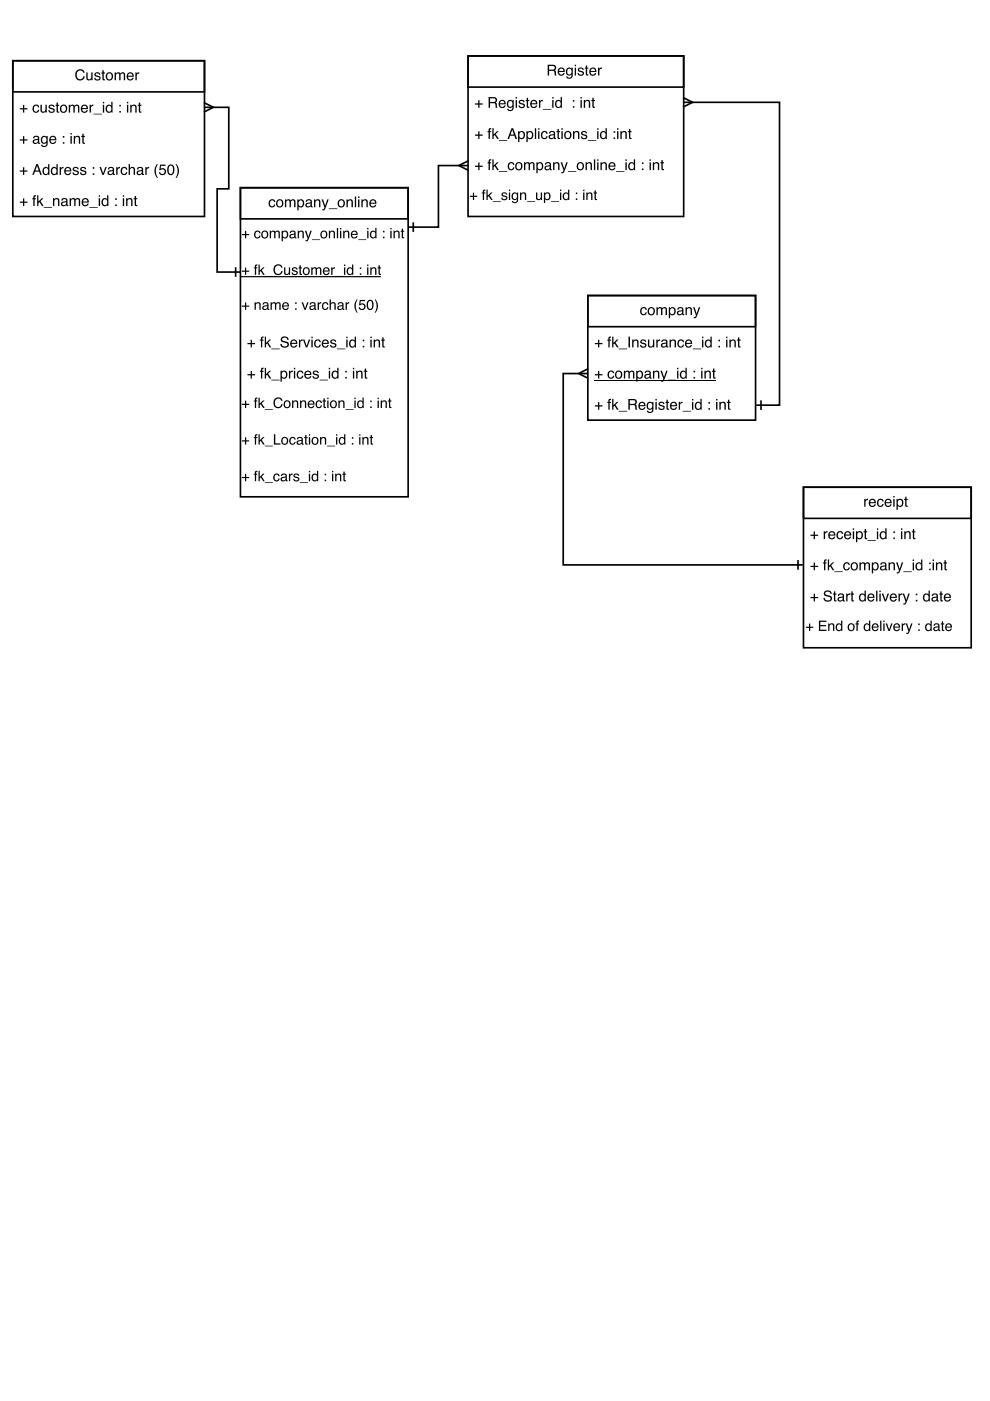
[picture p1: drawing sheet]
<svg xmlns="http://www.w3.org/2000/svg" width="210mm" height="297mm" viewBox="0 0 210 297" stroke-linecap="round" stroke-linejoin="round" font-family="sans-serif">
<path d="M2.7 12.9h40.7v33h-40.7zM2.7 12.9h40.7v6.6h-40.7z" fill="none" stroke="#000" stroke-width=".35"/>
<g fill="#000">
<path d="M16.2 15a.99 .99 0 0 1 1-.3 .99 .99 0 0 1 .7 .7h-.3a.73 .73 0 0 0-.9-.4 .73 .73 0 0 0-.4 .9 .72 .72 0 0 0 .5 .9 .72 .72 0 0 0 .9-.6h.3a1.06 1.06 0 0 1-1.4 .8 1.06 1.06 0 0 1-.6-1.5zM18.3 15.4h.3v1.1a.42 .42 0 0 0 .5 .3 .42 .42 0 0 0 .3-.6v-.8h.2v1.6h-.2v-.2a.58 .58 0 0 1-.7 .2 .58 .58 0 0 1-.4-.5zM20.2 15.5a.67 .67 0 0 1 1.1 .3h-.3a.35 .35 0 0 0-.3-.3 .35 .35 0 0 0-.4 .4h.1a.79 .79 0 0 1 .9 .8 .72 .72 0 0 1-.8 .4 .72 .72 0 0 1-.5-.6h.2a.4 .4 0 0 0 .4 .3 .4 .4 0 0 0 .4-.3v-.1a.75 .75 0 0 1-.9-.8zM21.7 14.9h.3v.5h.3v.2h-.3v1.1l.3 .1v.2a.4 .4 0 0 1-.6-.3v-1.1h-.2v-.2h.2zM22.9 15.6a.59 .59 0 0 0-.2 .9 .59 .59 0 0 0 .9 .1 .6 .6 0 0 0 .1-.7 .6 .6 0 0 0-.8-.3zM22.6 15.6a.81 .81 0 0 1 1.2 .1 .81 .81 0 0 1-.1 1.1 .81 .81 0 0 1-1.2-.1l-.1-.7zM24.3 15.4h.3v.2a.54 .54 0 0 1 .9 0 .55 .55 0 0 1 .7-.3 .55 .55 0 0 1 .3 .6v1.1h-.3v-1.3l-.2-.1-.4 .2v1.2h-.3v-1.1a.38 .38 0 0 0-.5-.3 .38 .38 0 0 0-.2 .5v.9h-.3zM27.1 15.6a.76 .76 0 0 1 .9-.2 .76 .76 0 0 1 .4 .9h-1.3a.47 .47 0 0 0 .4 .5 .47 .47 0 0 0 .6-.3h.2a.81 .81 0 0 1-1.1 .5 .81 .81 0 0 1-.3-1.2zM27.3 15.7l-.1 .4h.9l-.3-.5zM28.7 15.4h.3v.2l.5-.3v.3a.45 .45 0 0 0-.5 .5v.9h-.3z"/>
<path d="M4.9 22.3h.2v.6h.7v.3h-.7v.7h-.2v-.7h-.7v-.3h.7zM7.1 22.4a.68 .68 0 0 1 .7-.2 .68 .68 0 0 1 .5 .6h-.3a.46 .46 0 0 0-.6-.4 .46 .46 0 0 0-.2 .7 .44 .44 0 0 0 .3 .6 .44 .44 0 0 0 .5-.4h.3a.75 .75 0 0 1-1 .6 .75 .75 0 0 1-.4-1.1zM8.6 22.2h.3v1.1a.42 .42 0 0 0 .5 .4 .42 .42 0 0 0 .2-.7v-.8h.3v1.7h-.2v-.3a.58 .58 0 0 1-.7 .3 .58 .58 0 0 1-.4-.6zM10.5 22.3a.67 .67 0 0 1 1.1 .4h-.3a.35 .35 0 0 0-.4-.3 .35 .35 0 0 0-.3 .3l.1 .1a.79 .79 0 0 1 .9 .8 .72 .72 0 0 1-.8 .3 .72 .72 0 0 1-.5-.5h.2a.4 .4 0 0 0 .4 .3 .4 .4 0 0 0 .4-.4 .75 .75 0 0 1-.9-.9zM12 21.7h.3v.5h.2v.2h-.2v1.1l.2 .2v.2a.4 .4 0 0 1-.5-.4v-1.1h-.2v-.2h.2zM13.2 22.5a.59 .59 0 0 0-.2 .8 .59 .59 0 0 0 .9 .2 .6 .6 0 0 0 0-.8 .6 .6 0 0 0-.7-.2zM12.9 22.4a.81 .81 0 0 1 1.2 .1 .81 .81 0 0 1-.2 1.2 .81 .81 0 0 1-1.1-.2l-.1-.7zM14.6 22.2h.3v.2a.54 .54 0 0 1 .9 0 .55 .55 0 0 1 .6-.2 .55 .55 0 0 1 .4 .6v1.1h-.3v-1.3l-.3-.2-.3 .3-.1 1.2h-.2v-1.1a.38 .38 0 0 0-.5-.4 .38 .38 0 0 0-.2 .6v.9h-.3zM17.4 22.4a.76 .76 0 0 1 .9-.1 .76 .76 0 0 1 .3 .8h-1.2a.47 .47 0 0 0 .4 .6 .47 .47 0 0 0 .6-.3h.2a.81 .81 0 0 1-1.1 .4 .81 .81 0 0 1-.3-1.2zM17.6 22.6l-.2 .3h1l-.3-.5zM19 22.2h.3v.3l.5-.3v.3a.45 .45 0 0 0-.5 .4v1h-.3zM19.8 24.1h1.8v.2h-1.8zM21.8 22.2h.3v1.7h-.3zM21.8 21.6h.3v.3h-.3zM22.8 22.6a.58 .58 0 0 0-.1 .8 .58 .58 0 0 0 .8 .1 .57 .57 0 0 0 .1-.8 .57 .57 0 0 0-.8-.1zM22.7 22.3l.6-.1 .3 .2v-.8h.3v2.3h-.3v-.3a.76 .76 0 0 1-1.1 .1 .76 .76 0 0 1 0-1.1zM25.3 22.2h.3v.4h-.3zM25.3 23.5h.3v.4h-.3zM26.9 22.2h.3v1.7h-.3zM26.9 21.6h.3v.3h-.3zM27.6 22.2h.3v.2a.59 .59 0 0 1 .7-.2 .59 .59 0 0 1 .4 .6v1.1h-.3v-1.1a.41 .41 0 0 0-.5-.3 .41 .41 0 0 0-.3 .5v.9h-.3zM29.4 21.7h.3v.5h.3v.2h-.3v1.1l.3 .2v.2a.4 .4 0 0 1-.6-.4v-1.1h-.2v-.2h.2z"/>
<path d="M4.9 28.9h.2v.6h.7v.3h-.7v.7h-.2v-.7h-.7v-.3h.7zM7.2 29.9a.4 .4 0 0 0 .6 .4 .4 .4 0 0 0 .2-.6zM7.1 29a.74 .74 0 0 1 1.2 .2v1l.2 .1-.1 .2a.47 .47 0 0 0-.8 0 .51 .51 0 0 1-.7-.4 .51 .51 0 0 1 .5-.6l.6-.1a.38 .38 0 0 0-.3-.4 .38 .38 0 0 0-.4 .3h-.3zM8.9 29l.5-.2 .5 .2v-.2h.2v1.5a.73 .73 0 0 1-.5 .9 .73 .73 0 0 1-.9-.5h.3a.48 .48 0 0 0 .6 .2 .48 .48 0 0 0 .2-.7 .72 .72 0 0 1-.9 .2 .72 .72 0 0 1-.2-1zM9.1 29.2a.55 .55 0 0 0-.1 .8 .55 .55 0 0 0 .8 0 .55 .55 0 0 0 0-.7 .55 .55 0 0 0-.7-.1zM10.7 29a.76 .76 0 0 1 .9-.1 .76 .76 0 0 1 .4 .8h-1.3a.47 .47 0 0 0 .4 .6 .47 .47 0 0 0 .6-.3h.2a.81 .81 0 0 1-1.1 .4 .81 .81 0 0 1-.3-1.2zM10.9 29.2l-.2 .3h1l-.3-.5zM13.3 28.8h.3v.4h-.3zM13.3 30.1h.3v.4h-.3zM14.9 28.8h.3v1.7h-.3zM14.9 28.2h.3v.3h-.3zM15.6 28.8h.3v.3a.59 .59 0 0 1 .7-.3 .59 .59 0 0 1 .4 .6v1.1h-.3v-1.1a.41 .41 0 0 0-.5-.3 .41 .41 0 0 0-.3 .5v.9h-.3zM17.5 28.4h.2v.4h.3v.2h-.3v1.1l.3 .2v.2a.4 .4 0 0 1-.5-.4v-1.1h-.3v-.2h.3z"/>
<path d="M4.9 35.5h.2v.6h.7v.3h-.7v.7h-.2v-.7h-.7v-.3h.7zM7.9 35.1l-.4 1h.7zM7.7 34.8h.3l.9 2.3h-.4l-.2-.7h-.9l-.2 .7h-.4zM9.4 35.8a.58 .58 0 0 0-.1 .8 .58 .58 0 0 0 .8 .1 .57 .57 0 0 0 .1-.7 .57 .57 0 0 0-.8-.2zM9.3 35.5l.6-.1 .3 .2v-.8h.3v2.3h-.3v-.3a.76 .76 0 0 1-1 .1 .76 .76 0 0 1-.1-1.1zM11.2 35.8a.58 .58 0 0 0-.1 .8 .58 .58 0 0 0 .8 .1 .57 .57 0 0 0 .1-.7 .57 .57 0 0 0-.8-.2zM11.1 35.5l.6-.1 .3 .2v-.8h.2v2.3h-.2v-.3a.76 .76 0 0 1-1.1 .1 .76 .76 0 0 1-.1-1.1zM12.7 35.4h.2v.3l.6-.3v.3a.45 .45 0 0 0-.6 .4v1h-.2zM13.8 35.6a.76 .76 0 0 1 .9-.1 .76 .76 0 0 1 .4 .8h-1.2a.47 .47 0 0 0 .4 .6 .47 .47 0 0 0 .5-.3h.3a.81 .81 0 0 1-1.2 .4 .81 .81 0 0 1-.2-1.2zM14.1 35.8l-.2 .3h.9l-.3-.5zM15.6 35.5a.67 .67 0 0 1 1.1 .4h-.3a.35 .35 0 0 0-.4-.3 .35 .35 0 0 0-.3 .3l.1 .1a.79 .79 0 0 1 .9 .8 .72 .72 0 0 1-.8 .4 .72 .72 0 0 1-.5-.6h.2a.4 .4 0 0 0 .4 .3 .4 .4 0 0 0 .4-.4 .75 .75 0 0 1-.9-.9zM17.2 35.5a.67 .67 0 0 1 1.1 .4h-.3a.35 .35 0 0 0-.4-.3 .35 .35 0 0 0-.3 .3l.1 .1a.79 .79 0 0 1 .9 .8 .72 .72 0 0 1-.8 .4 .72 .72 0 0 1-.6-.6h.3a.4 .4 0 0 0 .4 .3 .4 .4 0 0 0 .4-.4h-.1a.75 .75 0 0 1-.8-.9zM19.7 35.4h.3v.4h-.3zM19.7 36.7h.3v.4h-.3zM21.1 35.4h.3l.5 1.4 .4-1.4h.3l-.6 1.7h-.3zM23.1 36.5a.4 .4 0 0 0 .5 .4 .4 .4 0 0 0 .2-.6zM23 35.6a.74 .74 0 0 1 1.2 .2v1l.2 .1-.2 .2a.47 .47 0 0 0-.7 0 .51 .51 0 0 1-.7-.4 .51 .51 0 0 1 .5-.6l.6-.1a.38 .38 0 0 0-.4-.4 .38 .38 0 0 0-.4 .3h-.2zM24.6 35.4h.3v.3l.5-.3v.3a.45 .45 0 0 0-.5 .4v1h-.3zM25.8 35.6a.68 .68 0 0 1 .7-.2 .68 .68 0 0 1 .5 .6h-.3a.46 .46 0 0 0-.6-.4 .46 .46 0 0 0-.2 .7 .44 .44 0 0 0 .3 .6 .44 .44 0 0 0 .5-.4h.3a.75 .75 0 0 1-1 .6 .75 .75 0 0 1-.4-1.1zM27.3 34.8h.3v.8a.59 .59 0 0 1 .6-.2 .59 .59 0 0 1 .4 .6v1.1h-.3v-1.1a.41 .41 0 0 0-.5-.4 .41 .41 0 0 0-.2 .6v.9h-.3zM29.3 36.5a.4 .4 0 0 0 .5 .4 .4 .4 0 0 0 .2-.6zM29.1 35.6a.74 .74 0 0 1 1.2 .2l.1 1 .1 .1-.1 .2a.47 .47 0 0 0-.7 0 .51 .51 0 0 1-.7-.4 .51 .51 0 0 1 .5-.6l.6-.1a.38 .38 0 0 0-.4-.4 .38 .38 0 0 0-.4 .3h-.3zM30.8 35.4h.3v.3l.5-.3v.3a.45 .45 0 0 0-.5 .4v1h-.3zM33.3 34.8h.2a2.77 2.77 0 0 0 0 2.9h-.2a2.33 2.33 0 0 1 0-2.9zM33.9 34.9h1.2v.3h-1v.6a.76 .76 0 0 1 1 .3 .76 .76 0 0 1-.5 1.1 .76 .76 0 0 1-.9-.7h.3a.48 .48 0 0 0 .7 .2 .48 .48 0 0 0 .1-.7 .48 .48 0 0 0-.8 .1h-.2zM35.7 35.1a.8 .8 0 0 1 1-.1 .8 .8 0 0 1 .3 1 .81 .81 0 0 1-.3 1 .81 .81 0 0 1-1.1-.2l-.1-1zM36 35.2a1.19 1.19 0 0 0 .2 1.7 1.17 1.17 0 0 0 .3-1.7zM37.2 34.8h.2l.3 .5a2.29 2.29 0 0 1-.3 2.4h-.2a2.77 2.77 0 0 0 0-2.9z"/>
<path d="M4.9 42.1h.2v.6h.7v.3h-.7v.7h-.2v-.7h-.7v-.3h.7zM7.1 41.5l.5-.1v.2l-.2 .2-.1 .2h.3v.3h-.3v1.4h-.2v-1.4h-.3v-.3h.3zM7.9 41.4h.2v1.3l.8-.7h.3l-.6 .6 .7 1.1h-.4l-.5-.9-.3 .3v.6h-.2zM9.3 43.9h1.7v.2h-1.7zM11.2 42h.3v.3a.59 .59 0 0 1 .7-.3 .59 .59 0 0 1 .4 .6v1.1h-.3v-1.1a.41 .41 0 0 0-.5-.3 .41 .41 0 0 0-.3 .5v.9h-.3zM13.2 43.1a.4 .4 0 0 0 .6 .4 .4 .4 0 0 0 .2-.6zM13.1 42.2a.74 .74 0 0 1 1.2 .2v1l.2 .1-.1 .2a.47 .47 0 0 0-.8 0 .51 .51 0 0 1-.7-.4 .51 .51 0 0 1 .5-.6l.6-.1a.38 .38 0 0 0-.3-.4 .38 .38 0 0 0-.4 .3h-.3zM14.8 42h.2v.3a.54 .54 0 0 1 1-.1 .55 .55 0 0 1 .6-.2 .55 .55 0 0 1 .4 .6v1.1h-.3v-1.3l-.3-.2-.4 .3v1.2h-.3v-1.1a.38 .38 0 0 0-.4-.4 .38 .38 0 0 0-.3 .6v.9h-.2zM17.5 42.2a.76 .76 0 0 1 1-.1 .76 .76 0 0 1 .3 .8h-1.2a.47 .47 0 0 0 .4 .6 .47 .47 0 0 0 .5-.3h.3a.81 .81 0 0 1-1.2 .4 .81 .81 0 0 1-.2-1.2zM17.8 42.4l-.2 .3h.9l-.3-.4zM19 43.9h1.7v.2h-1.7zM20.9 42h.3v1.7h-.3zM20.9 41.4h.3v.3h-.3zM21.9 42.4a.58 .58 0 0 0-.1 .8 .58 .58 0 0 0 .8 .1 .57 .57 0 0 0 .1-.7 .57 .57 0 0 0-.8-.2zM21.8 42.1l.6-.1 .3 .2v-.8h.3v2.3h-.3v-.2a.76 .76 0 0 1-1 0 .76 .76 0 0 1-.1-1.1zM24.4 42h.3v.4h-.3zM24.4 43.3h.3v.4h-.3zM26 42h.3v1.7h-.3zM26 41.4h.3v.3h-.3zM26.7 42h.3v.3a.59 .59 0 0 1 .7-.3 .59 .59 0 0 1 .4 .6v1.1h-.3v-1.1a.41 .41 0 0 0-.5-.3 .41 .41 0 0 0-.3 .5v.9h-.3zM28.6 41.6h.2v.4h.3v.3h-.3v1l.3 .2v.2a.4 .4 0 0 1-.5-.3v-1.1h-.3v-.3h.3z"/>
</g>
<path d="M51 39.8h35.5v65.5h-35.5z" fill="#fff"/>
<path d="M51 39.8h35.5v65.5h-35.5zM51 39.8h35.5v6.6h-35.5z" fill="none" stroke="#000" stroke-width=".35"/>
<g fill="#000">
<path d="M51.9 49h.3v.6h.6v.3h-.6v.6h-.3v-.6h-.6v-.3h.6zM54.1 49.1a.65 .65 0 0 1 .7-.2 .65 .65 0 0 1 .4 .6h-.2a.44 .44 0 0 0-.6-.4 .44 .44 0 0 0-.3 .7 .42 .42 0 0 0 .4 .5 .42 .42 0 0 0 .5-.3h.2a.72 .72 0 0 1-.9 .5 .72 .72 0 0 1-.4-1zM55.8 49.3a.56 .56 0 0 0-.1 .8 .56 .56 0 0 0 .8 0 .55 .55 0 0 0 .1-.7 .55 .55 0 0 0-.8-.1zM55.6 49.1a.78 .78 0 0 1 1.1 .1 .78 .78 0 0 1-.1 1.1 .78 .78 0 0 1-1.1-.1l-.1-.7zM57.2 48.9h.3v.3a.52 .52 0 0 1 .9-.1 .53 .53 0 0 1 .6-.2 .53 .53 0 0 1 .3 .6v1h-.2l-.1-1.2-.2-.2-.4 .3v1.1h-.3v-1a.36 .36 0 0 0-.4-.4 .36 .36 0 0 0-.2 .6v.8h-.3zM60.1 49.2a.56 .56 0 0 0-.1 .8 .56 .56 0 0 0 .7 .2 .56 .56 0 0 0 .1-.8 .56 .56 0 0 0-.7-.2zM59.7 48.9h.3v.2a.7 .7 0 0 1 .9-.1 .7 .7 0 0 1 .2 1 .62 .62 0 0 1-.5 .5 .62 .62 0 0 1-.6-.2v.9h-.3zM61.7 50a.38 .38 0 0 0 .5 .3 .38 .38 0 0 0 .2-.6zM61.5 49.1a.71 .71 0 0 1 1.2 .2v1h.2l-.2 .3a.45 .45 0 0 0-.7 0 .49 .49 0 0 1-.6-.4 .49 .49 0 0 1 .4-.6l.6-.1a.36 .36 0 0 0-.3-.4 .36 .36 0 0 0-.4 .3h-.3zM63.1 48.9h.3v.3a.57 .57 0 0 1 .6-.3 .57 .57 0 0 1 .4 .6v1h-.3v-1a.39 .39 0 0 0-.4-.3 .39 .39 0 0 0-.3 .5v.8h-.3zM64.6 48.9h.3l.5 1.3 .4-1.3h.3l-.6 1.7a.53 .53 0 0 1-.7 .6v-.3h.3l.1-.3zM66.1 50.7h1.7v.2h-1.7zM68.3 49.3a.56 .56 0 0 0 0 .8 .56 .56 0 0 0 .7 0 .55 .55 0 0 0 .1-.7 .55 .55 0 0 0-.8-.1zM68.1 49.1a.78 .78 0 0 1 1.1 .1 .78 .78 0 0 1-.1 1.1 .78 .78 0 0 1-1.1-.1l-.1-.7zM69.7 48.9h.3v.3a.57 .57 0 0 1 .6-.3 .57 .57 0 0 1 .4 .6v1h-.2v-1a.39 .39 0 0 0-.5-.3 .39 .39 0 0 0-.3 .5v.8h-.3zM71.4 48.3h.3v2.2h-.3zM72.1 48.9h.3v1.6h-.3zM72.1 48.3h.3v.3h-.3zM72.8 48.9h.2v.3a.57 .57 0 0 1 .7-.3 .57 .57 0 0 1 .4 .6v1h-.3v-1a.39 .39 0 0 0-.5-.3 .39 .39 0 0 0-.3 .5v.8h-.2zM74.6 49.1a.73 .73 0 0 1 .9-.1 .73 .73 0 0 1 .3 .8h-1.1a.45 .45 0 0 0 .3 .5 .45 .45 0 0 0 .5-.3h.3a.78 .78 0 0 1-1.1 .5 .78 .78 0 0 1-.2-1.2zM74.8 49.3l-.1 .3h.9l-.3-.5zM76 50.7h1.7v.2h-1.7zM77.9 48.9h.2v1.6h-.2zM77.9 48.3h.2v.3h-.2zM78.8 49.3a.55 .55 0 0 0-.1 .7 .55 .55 0 0 0 .8 .2 .55 .55 0 0 0 .1-.8 .55 .55 0 0 0-.8-.1zM78.7 49l.6-.1 .3 .2v-.8h.2v2.2h-.2v-.2a.73 .73 0 0 1-1 .1 .73 .73 0 0 1-.1-1.1zM81.2 48.9h.3v.4h-.3zM81.2 50.2h.3v.3h-.3zM82.8 48.9h.2v1.6h-.2zM82.8 48.3h.2v.3h-.2zM83.4 48.9h.3v.3a.57 .57 0 0 1 .6-.3 .57 .57 0 0 1 .4 .6v1h-.2v-1a.39 .39 0 0 0-.5-.3 .39 .39 0 0 0-.3 .5v.8h-.3zM85.2 48.5h.3v.4h.2v.2h-.2v1.1l.2 .1v.2h-.4l-.1-.2v-1.2h-.2v-.2h.2z"/>
<path d="M51.9 56.7h.3v.7h.6v.2h-.6v.7h-.3v-.7h-.6v-.2h.6zM54.1 56.2l.5-.1v.2l-.3 .2v.2h.3v.2h-.3v1.4h-.3v-1.4h-.2v-.2h.2zM54.8 56.1h.3v1.3l.7-.7h.3l-.6 .6 .6 1h-.3l-.5-.8-.2 .2v.6h-.3zM56.1 58.5h1.7v.2h-1.7zM58.2 56.4a.95 .95 0 0 1 1-.4 .95 .95 0 0 1 .7 .7h-.3a.7 .7 0 0 0-.9-.4 .7 .7 0 0 0-.4 .9 .69 .69 0 0 0 .5 .9 .69 .69 0 0 0 .8-.6h.3a1.02 1.02 0 0 1-1.3 .8 1.02 1.02 0 0 1-.6-1.4zM60.2 56.7h.3v1a.41 .41 0 0 0 .5 .4 .41 .41 0 0 0 .2-.6v-.8h.3v1.6h-.2v-.3a.55 .55 0 0 1-.7 .3 .55 .55 0 0 1-.4-.5zM62 56.8a.64 .64 0 0 1 1.1 .3h-.3a.34 .34 0 0 0-.3-.2 .34 .34 0 0 0-.3 .3l.1 .1a.76 .76 0 0 1 .8 .7 .69 .69 0 0 1-.7 .4 .69 .69 0 0 1-.6-.6h.3a.39 .39 0 0 0 .4 .3 .39 .39 0 0 0 .4-.3l-.1-.1a.76 .76 0 0 1-.9-.8zM63.5 56.2h.3v.5h.2v.2h-.2v1l.2 .2v.2h-.3l-.2-.2v-1.2h-.2v-.2h.2zM64.6 57.1a.56 .56 0 0 0-.1 .7 .56 .56 0 0 0 .8 .1 .55 .55 0 0 0 .1-.8 .55 .55 0 0 0-.8 0zM64.4 56.9a.78 .78 0 0 1 1.1 .1 .78 .78 0 0 1-.1 1.1 .78 .78 0 0 1-1.1-.2l-.1-.6zM66 56.7h.3v.2a.52 .52 0 0 1 .9 0 .53 .53 0 0 1 .6-.2 .53 .53 0 0 1 .3 .5v1.1h-.2l-.1-1.3-.2-.1-.4 .2v1.2h-.3v-1.1a.36 .36 0 0 0-.4-.3 .36 .36 0 0 0-.2 .5v.9h-.3zM68.6 56.9a.73 .73 0 0 1 .9-.2 .73 .73 0 0 1 .4 .9h-1.2a.45 .45 0 0 0 .4 .5 .45 .45 0 0 0 .5-.3h.3a.78 .78 0 0 1-1.1 .4 .78 .78 0 0 1-.3-1.1zM68.9 57l-.2 .4h.9l-.3-.5zM70.2 56.7h.3v.3l.5-.3v.2l-.3 .1-.2 .2v1.1h-.3zM71 58.5h1.7v.2h-1.7zM72.9 56.7h.3v1.6h-.3zM72.9 56.1h.3v.3h-.3zM73.9 57a.55 .55 0 0 0-.1 .8 .55 .55 0 0 0 .7 .1 .55 .55 0 0 0 .1-.7 .55 .55 0 0 0-.7-.2zM73.8 56.8l.5-.1 .3 .2v-.8h.3v2.2h-.2v-.2a.73 .73 0 0 1-1.1 0 .73 .73 0 0 1 0-1zM76.3 56.7h.3v.3h-.3zM76.3 58h.3v.3h-.3zM77.8 56.7h.3v1.6h-.3zM77.8 56.1h.3v.3h-.3zM78.5 56.7h.3v.2a.57 .57 0 0 1 .6-.2 .57 .57 0 0 1 .4 .6v1h-.3v-1a.39 .39 0 0 0-.4-.4 .39 .39 0 0 0-.3 .5v.9h-.3zM80.3 56.2h.2v.5h.3v.2h-.3v1l.3 .2v.2h-.4l-.1-.2v-1.2h-.3v-.2h.3z"/>
<path d="M57.2 42.5a.68 .68 0 0 1 .7-.3 .68 .68 0 0 1 .5 .6h-.3a.46 .46 0 0 0-.6-.3 .46 .46 0 0 0-.3 .7 .44 .44 0 0 0 .4 .5 .44 .44 0 0 0 .5-.4h.3a.75 .75 0 0 1-1 .6 .75 .75 0 0 1-.4-1zM59 42.6a.59 .59 0 0 0-.2 .8 .59 .59 0 0 0 .9 .1 .6 .6 0 0 0 .1-.7 .6 .6 0 0 0-.8-.2zM58.7 42.5a.81 .81 0 0 1 1.2 .1 .81 .81 0 0 1-.1 1.1 .81 .81 0 0 1-1.2-.1v-.7zM60.4 42.3h.3v.2a.54 .54 0 0 1 .9 0 .55 .55 0 0 1 .7-.2 .55 .55 0 0 1 .3 .5v1.1h-.2l-.1-1.3-.2-.1-.4 .3v1.1h-.3v-1a.38 .38 0 0 0-.5-.4 .38 .38 0 0 0-.2 .6v.8h-.3zM63.4 42.6a.58 .58 0 0 0-.1 .8 .58 .58 0 0 0 .8 .2 .58 .58 0 0 0 .1-.8 .58 .58 0 0 0-.8-.2zM63 42.3h.3v.2a.73 .73 0 0 1 1-.1 .73 .73 0 0 1 .2 1 .65 .65 0 0 1-.5 .6 .65 .65 0 0 1-.7-.2v.8h-.3zM65.1 43.4a.4 .4 0 0 0 .5 .3 .4 .4 0 0 0 .2-.6zM64.9 42.5a.74 .74 0 0 1 1.2 .2v1h.2l-.1 .3a.47 .47 0 0 0-.8 0 .51 .51 0 0 1-.7-.4 .51 .51 0 0 1 .6-.6l.5-.1a.38 .38 0 0 0-.3-.5 .38 .38 0 0 0-.4 .4h-.3zM66.6 42.3h.2v.2a.59 .59 0 0 1 .7-.2 .59 .59 0 0 1 .4 .6v1h-.2v-1a.41 .41 0 0 0-.5-.4 .41 .41 0 0 0-.3 .6v.8h-.3zM68.2 42.3h.3l.4 1.3 .5-1.3h.3l-.7 1.8a.55 .55 0 0 1-.7 .5v-.3h.3l.2-.3zM69.7 44.2h1.8v.1h-1.8zM72.1 42.6a.59 .59 0 0 0-.2 .8 .59 .59 0 0 0 .8 .1 .6 .6 0 0 0 .1-.7 .6 .6 0 0 0-.7-.2zM71.8 42.5a.81 .81 0 0 1 1.1 .1 .81 .81 0 0 1-.1 1.1 .81 .81 0 0 1-1.1-.1l-.1-.7zM73.5 42.3h.2v.2a.59 .59 0 0 1 .7-.2 .59 .59 0 0 1 .4 .6v1h-.3v-1a.41 .41 0 0 0-.5-.4 .41 .41 0 0 0-.3 .6v.8h-.2zM75.2 41.7h.3v2.2h-.3zM75.9 42.3h.3v1.6h-.3zM75.9 41.7h.3v.3h-.3zM76.6 42.3h.3v.2a.59 .59 0 0 1 .7-.2 .59 .59 0 0 1 .4 .6v1h-.3v-1a.41 .41 0 0 0-.5-.4 .41 .41 0 0 0-.3 .6v.8h-.3zM78.5 42.5a.76 .76 0 0 1 .9-.2 .76 .76 0 0 1 .4 .9h-1.2a.47 .47 0 0 0 .4 .5 .47 .47 0 0 0 .5-.3h.3a.81 .81 0 0 1-1.2 .5 .81 .81 0 0 1-.2-1.2zM78.7 42.6l-.1 .4h.9l-.3-.5z"/>
<path d="M51.9 64.1h.3v.7h.6v.2h-.6v.7h-.3v-.7h-.6v-.2h.6zM54 64.1h.2v.2a.57 .57 0 0 1 .7-.2 .57 .57 0 0 1 .4 .6v1h-.3v-1a.39 .39 0 0 0-.5-.4 .39 .39 0 0 0-.3 .6v.8h-.2zM55.9 65.1a.38 .38 0 0 0 .5 .4 .38 .38 0 0 0 .2-.6zM55.8 64.3a.71 .71 0 0 1 1.1 .2v1h.2l-.1 .2a.45 .45 0 0 0-.7 0 .49 .49 0 0 1-.7-.3 .49 .49 0 0 1 .5-.6l.5-.2a.36 .36 0 0 0-.3-.3 .36 .36 0 0 0-.4 .3h-.2zM57.4 64.1h.2v.2a.52 .52 0 0 1 .9 0 .53 .53 0 0 1 .6-.2 .53 .53 0 0 1 .4 .5v1.1h-.3v-1.3l-.2-.1-.4 .2v1.2h-.3v-1.1a.36 .36 0 0 0-.5-.3 .36 .36 0 0 0-.2 .5v.9h-.2zM60 64.3a.73 .73 0 0 1 .9-.2 .73 .73 0 0 1 .4 .9h-1.2a.45 .45 0 0 0 .3 .5 .45 .45 0 0 0 .6-.3h.2a.78 .78 0 0 1-1.1 .5 .78 .78 0 0 1-.2-1.2zM60.2 64.4l-.1 .4h.9l-.3-.5z"/>
<path d="M53.1 72h.3v.7h.7v.3h-.7v.7h-.3v-.7h-.6v-.3h.6zM55.4 71.5l.5-.1v.2l-.3 .2v.2h.3v.2h-.3v1.5h-.3v-1.5h-.2v-.2h.2zM56.1 71.4h.3v1.3l.7-.7h.4l-.7 .6 .7 1.1h-.3l-.6-.9-.2 .2v.7h-.3zM57.5 73.9h1.8v.2h-1.8zM59.7 71.5a.89 .89 0 0 1 1.5 .5h-.3a.53 .53 0 0 0-.6-.4 .53 .53 0 0 0-.5 .5l.6 .2a.72 .72 0 0 1 .9 .7 .72 .72 0 0 1-1 .7l-.4-.1-.4-.3-.1-.4h.3a.6 .6 0 0 0 .6 .6 .6 .6 0 0 0 .6-.6l-.2-.2a.94 .94 0 0 1-1.2-.9zM61.7 72.2a.76 .76 0 0 1 1-.1 .76 .76 0 0 1 .3 .8h-1.2a.47 .47 0 0 0 .4 .6 .47 .47 0 0 0 .5-.4h.3a.81 .81 0 0 1-1.1 .5 .81 .81 0 0 1-.3-1.2zM62 72.3l-.2 .4h.9l-.3-.5zM63.4 72h.2v.3l.6-.3v.3a.45 .45 0 0 0-.5 .4v1h-.3zM64.2 72h.4l.4 1.4 .5-1.4h.3l-.7 1.7h-.2zM66 72h.3v1.7h-.3zM66 71.4h.3v.3h-.3zM66.8 72.2a.68 .68 0 0 1 .7-.2 .68 .68 0 0 1 .5 .6h-.2a.46 .46 0 0 0-.7-.4 .46 .46 0 0 0-.2 .7 .44 .44 0 0 0 .3 .6 .44 .44 0 0 0 .6-.4h.2a.75 .75 0 0 1-1 .6 .75 .75 0 0 1-.4-1.1zM68.4 72.2a.76 .76 0 0 1 1-.1 .76 .76 0 0 1 .3 .8h-1.2a.47 .47 0 0 0 .4 .6 .47 .47 0 0 0 .5-.4h.3a.81 .81 0 0 1-1.2 .5 .81 .81 0 0 1-.2-1.2zM68.7 72.3l-.2 .4h.9l-.3-.5zM70.2 72.1a.67 .67 0 0 1 1.1 .4h-.3a.35 .35 0 0 0-.3-.3 .35 .35 0 0 0-.4 .3l.1 .1a.79 .79 0 0 1 .9 .8 .72 .72 0 0 1-.8 .3 .72 .72 0 0 1-.5-.6h.2a.4 .4 0 0 0 .4 .4 .4 .4 0 0 0 .4-.4v-.1a.75 .75 0 0 1-.9-.8zM71.4 73.9h1.8v.2h-1.8zM73.4 72h.3v1.7h-.3zM73.4 71.4h.3v.3h-.3zM74.4 72.4a.58 .58 0 0 0-.1 .7 .58 .58 0 0 0 .8 .2 .57 .57 0 0 0 .1-.8 .57 .57 0 0 0-.8-.1zM74.3 72.1l.6-.1 .3 .2v-.8h.3v2.3h-.3v-.3a.76 .76 0 0 1-1 .1 .76 .76 0 0 1-.1-1.1zM76.9 72h.3v.4h-.3zM76.9 73.3h.3v.4h-.3zM78.5 72h.3v1.7h-.3zM78.5 71.4h.3v.3h-.3zM79.2 72h.3v.2a.59 .59 0 0 1 .7-.2 .59 .59 0 0 1 .4 .6v1.1h-.3v-1.1a.41 .41 0 0 0-.5-.4 .41 .41 0 0 0-.3 .6v.9h-.3zM81 71.5h.3v.5h.3v.2h-.3v1.1l.3 .1v.3a.4 .4 0 0 1-.6-.4v-1.1h-.2v-.2h.2z"/>
<path d="M53.1 78.6h.3v.7h.7v.3h-.7v.7h-.3v-.7h-.6v-.3h.6zM55.4 78.1l.5-.1v.2l-.3 .2v.2h.3v.2h-.3v1.5h-.3v-1.5h-.2v-.2h.2zM56.1 78h.3v1.3l.7-.7h.4l-.7 .6 .7 1.1h-.3l-.6-.9-.2 .2v.7h-.3zM57.5 80.5h1.8v.2h-1.8zM59.9 78.9a.58 .58 0 0 0-.2 .8 .58 .58 0 0 0 .8 .2 .58 .58 0 0 0 .1-.8 .58 .58 0 0 0-.7-.2zM59.5 78.6h.2v.2a.73 .73 0 0 1 1-.1 .73 .73 0 0 1 .2 1 .65 .65 0 0 1-.5 .6 .65 .65 0 0 1-.6-.2v.8h-.3zM61.3 78.6h.2v.3l.6-.3v.3a.45 .45 0 0 0-.6 .4v1h-.2zM62.3 78.6h.3v1.7h-.3zM62.3 78h.3v.3h-.3zM63.1 78.8a.68 .68 0 0 1 .7-.2 .68 .68 0 0 1 .5 .6h-.3a.46 .46 0 0 0-.6-.4 .46 .46 0 0 0-.2 .7 .44 .44 0 0 0 .3 .6 .44 .44 0 0 0 .5-.4h.3a.75 .75 0 0 1-1 .6 .75 .75 0 0 1-.4-1.1zM64.7 78.8a.76 .76 0 0 1 .9-.1 .76 .76 0 0 1 .4 .8h-1.2a.47 .47 0 0 0 .4 .6 .47 .47 0 0 0 .5-.4h.3a.81 .81 0 0 1-1.2 .5 .81 .81 0 0 1-.2-1.2zM64.9 78.9l-.1 .4h.9l-.3-.5zM66.5 78.7a.67 .67 0 0 1 1.1 .4h-.3a.35 .35 0 0 0-.4-.3 .35 .35 0 0 0-.3 .3l.1 .1a.79 .79 0 0 1 .9 .8 .72 .72 0 0 1-.8 .3 .72 .72 0 0 1-.5-.6h.2a.4 .4 0 0 0 .4 .4 .4 .4 0 0 0 .4-.4 .75 .75 0 0 1-.9-.9zM67.7 80.5h1.8v.2h-1.8zM69.7 78.6h.3v1.7h-.3zM69.7 78h.3v.3h-.3zM70.7 79a.58 .58 0 0 0-.1 .7 .58 .58 0 0 0 .8 .2 .57 .57 0 0 0 .1-.8 .57 .57 0 0 0-.8-.1zM70.6 78.7l.6-.1 .3 .2v-.8h.3v2.3h-.3v-.3a.76 .76 0 0 1-1.1 .1 .76 .76 0 0 1 0-1.1zM73.2 78.6h.3v.4h-.3zM73.2 79.9h.3v.4h-.3zM74.8 78.6h.3v1.7h-.3zM74.8 78h.3v.3h-.3zM75.5 78.6h.3v.2a.59 .59 0 0 1 .7-.2 .59 .59 0 0 1 .4 .6v1.1h-.3v-1.1a.41 .41 0 0 0-.5-.4 .41 .41 0 0 0-.3 .6v.9h-.3zM77.3 78.1h.3v.5h.3v.2h-.3v1.1l.3 .1v.3a.4 .4 0 0 1-.6-.4v-1.1h-.2v-.2h.2z"/>
<path d="M62.6 64.1h.3v.3h-.3zM62.6 65.4h.3v.3h-.3zM63.9 64.1h.4l.4 1.3 .4-1.3h.3l-.6 1.6h-.3zM65.9 65.1a.38 .38 0 0 0 .5 .4 .38 .38 0 0 0 .2-.6zM65.7 64.3a.71 .71 0 0 1 1.2 .2v1h.2l-.1 .2a.45 .45 0 0 0-.7 0 .49 .49 0 0 1-.7-.3 .49 .49 0 0 1 .5-.6l.5-.2a.36 .36 0 0 0-.3-.3 .36 .36 0 0 0-.4 .3h-.2zM67.4 64.1h.2v.3l.5-.3v.2l-.2 .1-.3 .2v1.1h-.2zM68.5 64.3a.65 .65 0 0 1 .7-.2 .65 .65 0 0 1 .4 .5h-.2a.44 .44 0 0 0-.6-.3 .44 .44 0 0 0-.3 .6 .42 .42 0 0 0 .3 .6 .42 .42 0 0 0 .6-.4h.2a.72 .72 0 0 1-.9 .6 .72 .72 0 0 1-.4-1zM69.9 63.5h.3v.8a.56 .56 0 0 1 .6-.2 .56 .56 0 0 1 .4 .6v1h-.3v-1a.39 .39 0 0 0-.5-.4 .39 .39 0 0 0-.2 .5v.9h-.3zM71.8 65.1a.38 .38 0 0 0 .5 .4 .38 .38 0 0 0 .2-.6zM71.7 64.3a.71 .71 0 0 1 1.1 .2v1h.2l-.1 .2a.45 .45 0 0 0-.7 0 .49 .49 0 0 1-.7-.3 .49 .49 0 0 1 .5-.6l.6-.2a.36 .36 0 0 0-.4-.3 .36 .36 0 0 0-.4 .3h-.2zM73.3 64.1h.2v.3l.6-.3v.2l-.3 .1-.2 .2-.1 1.1h-.2zM75.6 63.5h.2a2.66 2.66 0 0 0 0 2.8h-.1a2.24 2.24 0 0 1-.1-2.8zM76.3 63.6h1.1v.3h-.9l-.1 .5a.73 .73 0 0 1 1 .4 .73 .73 0 0 1-.5 1 .73 .73 0 0 1-.9-.7h.3a.47 .47 0 0 0 .7 .3 .47 .47 0 0 0 .1-.8 .47 .47 0 0 0-.7 .2l-.3-.1zM78 63.8a.77 .77 0 0 1 .9-.1 .77 .77 0 0 1 .3 .9 .78 .78 0 0 1-.3 1 .78 .78 0 0 1-1-.2l-.2-1zM78.2 63.9a1.14 1.14 0 0 0 .3 1.6 1.13 1.13 0 0 0 .2-1.6zM79.4 63.5h.2l.3 .5a2.2 2.2 0 0 1-.3 2.3h-.2a2.66 2.66 0 0 0 0-2.8z"/>
<path d="M51.9 84.9h.3v.7h.6v.2h-.6v.7h-.3v-.7h-.6v-.2h.6zM54.1 84.4l.5-.1v.2l-.3 .2v.2h.3v.2h-.3v1.4h-.3v-1.4h-.2v-.2h.2zM54.8 84.3h.3v1.3l.7-.7h.3l-.6 .6 .6 1h-.3l-.5-.8-.2 .2v.6h-.3zM56.1 86.7h1.7v.2h-1.7zM58.2 84.6a.95 .95 0 0 1 1-.3 .95 .95 0 0 1 .7 .7h-.3a.7 .7 0 0 0-.9-.4 .7 .7 0 0 0-.4 .8 .69 .69 0 0 0 .5 .9 .69 .69 0 0 0 .8-.6h.3a1.02 1.02 0 0 1-1.3 .8 1.02 1.02 0 0 1-.6-1.4zM60.5 85.3a.56 .56 0 0 0 0 .8 .56 .56 0 0 0 .7 0 .55 .55 0 0 0 .1-.8 .55 .55 0 0 0-.8 0zM60.3 85.1a.78 .78 0 0 1 1.1 .1 .78 .78 0 0 1-.1 1.1 .78 .78 0 0 1-1.1-.1l-.1-.7zM61.9 84.9h.3v.2a.57 .57 0 0 1 .6-.2 .57 .57 0 0 1 .4 .6v1h-.2v-1a.39 .39 0 0 0-.5-.4 .39 .39 0 0 0-.3 .6v.8h-.3zM63.6 84.9h.3v.2a.57 .57 0 0 1 .6-.2 .57 .57 0 0 1 .4 .6v1h-.2v-1a.39 .39 0 0 0-.5-.4 .39 .39 0 0 0-.3 .6v.8h-.3zM65.4 85.1a.73 .73 0 0 1 .9-.1 .73 .73 0 0 1 .4 .8h-1.2a.45 .45 0 0 0 .4 .5 .45 .45 0 0 0 .5-.3h.3a.78 .78 0 0 1-1.1 .5 .78 .78 0 0 1-.3-1.2zM65.7 85.2l-.2 .4h.9l-.3-.5zM67.1 85.1a.65 .65 0 0 1 .7-.2 .65 .65 0 0 1 .5 .5h-.3a.44 .44 0 0 0-.6-.3 .44 .44 0 0 0-.2 .7 .42 .42 0 0 0 .3 .5 .42 .42 0 0 0 .5-.4h.3a.72 .72 0 0 1-1 .6 .72 .72 0 0 1-.4-1zM68.6 84.5h.3v.4h.2v.2h-.2v1.1l.2 .1v.2h-.3l-.2-.2v-1.2h-.2v-.2h.2zM69.4 84.9h.3v1.6h-.3zM69.4 84.3h.3v.3h-.3zM70.3 85.3a.56 .56 0 0 0 0 .8 .56 .56 0 0 0 .8 0 .55 .55 0 0 0 0-.8 .55 .55 0 0 0-.8 0zM70.2 85.1a.78 .78 0 0 1 1.1 .1 .78 .78 0 0 1-.2 1.1 .78 .78 0 0 1-1.1-.1v-.7zM71.8 84.9h.2v.2a.57 .57 0 0 1 .7-.2 .57 .57 0 0 1 .4 .6v1h-.3v-1a.39 .39 0 0 0-.5-.4 .39 .39 0 0 0-.3 .6v.8h-.2zM73.3 86.7h1.6v.2h-1.6zM75.1 84.9h.3v1.6h-.3zM75.1 84.3h.3v.3h-.3zM76.1 85.3a.55 .55 0 0 0-.1 .7 .55 .55 0 0 0 .7 .2 .55 .55 0 0 0 .2-.8 .55 .55 0 0 0-.8-.1zM76 85l.6-.1 .3 .2v-.8h.2v2.2h-.2v-.2a.73 .73 0 0 1-1 0 .73 .73 0 0 1-.1-1zM78.5 84.9h.3v.4h-.3zM78.5 86.2h.3v.3h-.3zM80 84.9h.3v1.6h-.3zM80 84.3h.3v.3h-.3zM80.7 84.9h.3v.2a.57 .57 0 0 1 .6-.2 .57 .57 0 0 1 .4 .6v1h-.3v-1a.39 .39 0 0 0-.4-.4 .39 .39 0 0 0-.3 .6v.8h-.3zM82.5 84.5h.2v.4h.3v.2h-.3v1.1l.3 .1v.2h-.4l-.1-.2v-1.2h-.2v-.2h.2z"/>
<path d="M51.9 92.7h.3v.7h.6v.2h-.6v.7h-.3v-.7h-.6v-.2h.6zM54.1 92.2l.5-.1v.2l-.3 .2v.2h.3v.2h-.3v1.4h-.3v-1.4h-.2v-.2h.2zM54.8 92.1h.3v1.2l.7-.6h.3l-.6 .6 .6 1h-.3l-.5-.8-.2 .2v.6h-.3zM56.1 94.5h1.7v.1h-1.7zM58.1 92.1h.3v1.9h1.1v.3h-1.4zM60 93a.56 .56 0 0 0 0 .8 .56 .56 0 0 0 .7 .1 .55 .55 0 0 0 .1-.8 .55 .55 0 0 0-.8-.1zM59.8 92.9a.78 .78 0 0 1 1.1 .1 .78 .78 0 0 1-.1 1.1 .78 .78 0 0 1-1.1-.2l-.1-.6zM61.5 92.9a.65 .65 0 0 1 .7-.3 .65 .65 0 0 1 .5 .6h-.3a.44 .44 0 0 0-.6-.3 .44 .44 0 0 0-.2 .6 .42 .42 0 0 0 .3 .6 .42 .42 0 0 0 .5-.4h.3a.72 .72 0 0 1-1 .6 .72 .72 0 0 1-.4-1zM63.2 93.7a.38 .38 0 0 0 .5 .4 .38 .38 0 0 0 .2-.6zM63 92.8a.71 .71 0 0 1 1.2 .3v.9l.2 .1-.2 .2a.45 .45 0 0 0-.6 0 .49 .49 0 0 1-.7-.4 .49 .49 0 0 1 .5-.6l.5-.1a.36 .36 0 0 0-.3-.4 .36 .36 0 0 0-.4 .4h-.2zM64.7 92.2h.3v.5h.2v.2h-.2v1l.2 .2v.2h-.3l-.2-.2v-1.2h-.2v-.2h.2zM65.5 92.7h.3v1.6h-.3zM65.5 92.1h.3v.3h-.3zM66.4 93a.56 .56 0 0 0 0 .8 .56 .56 0 0 0 .8 .1 .55 .55 0 0 0 0-.8 .55 .55 0 0 0-.8-.1zM66.3 92.9a.78 .78 0 0 1 1.1 .1 .78 .78 0 0 1-.2 1.1 .78 .78 0 0 1-1.1-.2v-.6zM67.9 92.7h.2v.2a.57 .57 0 0 1 .7-.2 .57 .57 0 0 1 .4 .5v1.1h-.3v-1a.39 .39 0 0 0-.5-.4 .39 .39 0 0 0-.3 .5v.9h-.2zM69.4 94.5h1.7v.1h-1.7zM71.2 92.7h.3v1.6h-.3zM71.2 92.1h.3v.3h-.3zM72.2 93a.55 .55 0 0 0-.1 .8 .55 .55 0 0 0 .8 .1 .55 .55 0 0 0 .1-.7 .55 .55 0 0 0-.8-.2zM72.1 92.8l.6-.1 .3 .2v-.8h.2v2.2h-.2v-.3a.73 .73 0 0 1-1 .1 .73 .73 0 0 1-.1-1zM74.6 92.7h.3v.3h-.3zM74.6 93.9h.3v.4h-.3zM76.2 92.7h.2v1.6h-.2zM76.2 92.1h.2v.3h-.2zM76.8 92.7h.3v.2a.57 .57 0 0 1 .6-.2 .57 .57 0 0 1 .4 .5v1.1h-.2v-1a.39 .39 0 0 0-.5-.4 .39 .39 0 0 0-.3 .5v.9h-.3zM78.6 92.2h.2v.5h.3v.2h-.3v1l.3 .2v.2h-.4l-.1-.2v-1.2h-.2v-.2h.2z"/>
<path d="M51.9 100.5h.3v.6h.6v.3h-.6v.6h-.3v-.6h-.6v-.3h.6zM54.1 99.9l.5-.1v.3l-.3 .1v.2h.3v.2h-.3v1.4h-.3v-1.4h-.2v-.2h.2zM54.8 99.8h.3v1.3l.7-.7h.3l-.6 .6 .6 1h-.3l-.5-.8-.2 .2v.6h-.3zM56.1 102.3h1.7v.1h-1.7zM58.1 100.6a.65 .65 0 0 1 .7-.2 .65 .65 0 0 1 .5 .6h-.3a.44 .44 0 0 0-.6-.4 .44 .44 0 0 0-.2 .7 .42 .42 0 0 0 .3 .5 .42 .42 0 0 0 .5-.3h.3a.72 .72 0 0 1-.9 .5 .72 .72 0 0 1-.4-1zM59.8 101.5a.38 .38 0 0 0 .5 .3 .38 .38 0 0 0 .2-.6zM59.7 100.6a.71 .71 0 0 1 1.1 .2v1h.2l-.1 .3a.45 .45 0 0 0-.7 0 .49 .49 0 0 1-.7-.4 .49 .49 0 0 1 .5-.6l.5-.1a.36 .36 0 0 0-.3-.4 .36 .36 0 0 0-.4 .3h-.2zM61.3 100.4h.2v.3l.5-.3v.3h-.2l-.2 .2-.1 1.1h-.2zM62.4 100.5a.64 .64 0 0 1 1 .4h-.2a.34 .34 0 0 0-.4-.3 .34 .34 0 0 0-.3 .3l.1 .1a.76 .76 0 0 1 .8 .8 .69 .69 0 0 1-.7 .3 .69 .69 0 0 1-.5-.6h.2a.39 .39 0 0 0 .4 .4 .39 .39 0 0 0 .4-.4l-.1-.1a.76 .76 0 0 1-.8-.7zM63.6 102.3h1.7v.1h-1.7zM65.5 100.4h.3v1.6h-.3zM65.5 99.8h.3v.3h-.3zM66.5 100.8a.55 .55 0 0 0-.1 .7 .55 .55 0 0 0 .7 .2 .55 .55 0 0 0 .1-.8 .55 .55 0 0 0-.7-.1zM66.4 100.5l.5-.1 .3 .2v-.8h.3v2.2h-.3v-.2a.73 .73 0 0 1-1 .1 .73 .73 0 0 1-.1-1.1zM68.8 100.5h.4v.3h-.4zM68.8 101.7h.4v.3h-.4zM70.4 100.4h.3v1.6h-.3zM70.4 99.8h.3v.3h-.3zM71.1 100.4h.2v.3a.57 .57 0 0 1 .7-.3 .57 .57 0 0 1 .4 .6v1h-.3v-1a.39 .39 0 0 0-.5-.3 .39 .39 0 0 0-.3 .5v.8h-.2zM72.8 100h.3v.4h.2v.2h-.2v1.1l.2 .1v.2h-.3l-.2-.2v-1.2h-.2v-.2h.2z"/>
</g>
<path d="M51.2 58.7h29.4" fill="none" stroke="#000" stroke-width=".25"/>
<path d="M99.2 11.9h45.8v34h-45.8z" fill="#fff"/>
<path d="M99.2 11.9h45.8v34h-45.8zM99.2 11.9h45.8v6.6h-45.8z" fill="none" stroke="#000" stroke-width=".35"/>
<g fill="#000">
<path d="M100.3 40.8h.2v.7h.7v.3h-.7v.6h-.2v-.6h-.7v-.3h.7z"/>
<path d="M116.4 14v.8h.7a.39 .39 0 0 0 .5-.4 .39 .39 0 0 0-.4-.4zM116.1 13.7a1.96 1.96 0 0 1 1.7 .2l.1 .6-.3 .4 .3 .2 .1 .9h-.4l-.1-.8-.4-.2h-.7v1h-.3zM118.5 14.6a.76 .76 0 0 1 .9-.2 .76 .76 0 0 1 .4 .9h-1.3a.47 .47 0 0 0 .4 .5 .47 .47 0 0 0 .6-.3h.2a.81 .81 0 0 1-1.1 .5 .81 .81 0 0 1-.3-1.3zM118.7 14.7l-.2 .3h1l-.3-.4zM120.2 14.5l.5-.2 .5 .3v-.2h.2v1.5a.73 .73 0 0 1-.5 .8 .73 .73 0 0 1-.9-.5h.3a.48 .48 0 0 0 .7 .2 .48 .48 0 0 0 .2-.6 .72 .72 0 0 1-1 .1 .72 .72 0 0 1-.2-1zM120.4 14.7a.55 .55 0 0 0-.1 .8 .55 .55 0 0 0 .8 0 .55 .55 0 0 0 0-.7 .55 .55 0 0 0-.7-.1zM121.9 14.3h.2v1.7h-.2zM121.9 13.7h.2v.3h-.2zM122.7 14.4a.67 .67 0 0 1 1.1 .4h-.3a.35 .35 0 0 0-.4-.3 .35 .35 0 0 0-.3 .4h.1a.79 .79 0 0 1 .9 .8 .72 .72 0 0 1-.8 .4 .72 .72 0 0 1-.5-.6h.2a.4 .4 0 0 0 .4 .3 .4 .4 0 0 0 .4-.3v-.1a.75 .75 0 0 1-.9-.8zM124.2 13.9h.3v.4h.2v.3h-.2v1.1l.2 .1v.2a.4 .4 0 0 1-.5-.3v-1.1h-.2v-.3h.2zM125.2 14.6a.76 .76 0 0 1 .9-.2 .76 .76 0 0 1 .4 .9h-1.3a.47 .47 0 0 0 .4 .5 .47 .47 0 0 0 .6-.3h.2a.81 .81 0 0 1-1.1 .5 .81 .81 0 0 1-.3-1.3zM125.4 14.7l-.2 .3h1l-.3-.4zM126.8 14.3h.3v.3l.5-.3v.3a.45 .45 0 0 0-.5 .4v1h-.3z"/>
<path d="M101.4 21.2h.3v.7h.6v.3h-.6v.7h-.3v-.7h-.7v-.3h.7zM103.9 20.8v.8h.7a.39 .39 0 0 0 .5-.3 .39 .39 0 0 0-.4-.5zM103.6 20.6a1.96 1.96 0 0 1 1.7 .2l.1 .6-.3 .3 .2 .3 .2 .9h-.4l-.1-.9-.4-.1h-.7v1h-.3zM105.9 21.4a.76 .76 0 0 1 1-.1 .76 .76 0 0 1 .3 .8h-1.2a.47 .47 0 0 0 .4 .6 .47 .47 0 0 0 .5-.4h.3a.81 .81 0 0 1-1.1 .5 .81 .81 0 0 1-.3-1.2zM106.2 21.5l-.2 .4h.9l-.3-.5zM107.7 21.4l.5-.2 .5 .2v-.2h.2v1.5a.73 .73 0 0 1-.5 .8 .73 .73 0 0 1-.9-.4h.3a.48 .48 0 0 0 .6 .2 .48 .48 0 0 0 .2-.7 .72 .72 0 0 1-.9 .1 .72 .72 0 0 1-.2-.9zM107.9 21.5a.55 .55 0 0 0-.1 .9 .55 .55 0 0 0 .8 0 .55 .55 0 0 0 0-.7 .55 .55 0 0 0-.7-.2zM109.3 21.2h.3v1.7h-.3zM109.3 20.6h.3v.3h-.3zM110.1 21.3a.67 .67 0 0 1 1.1 .4h-.2a.35 .35 0 0 0-.4-.3 .35 .35 0 0 0-.3 .3l.1 .1a.79 .79 0 0 1 .9 .8 .72 .72 0 0 1-.8 .3 .72 .72 0 0 1-.6-.6h.3a.4 .4 0 0 0 .4 .4 .4 .4 0 0 0 .4-.4l-.1-.1a.75 .75 0 0 1-.8-.8zM111.7 20.7h.3v.5h.2v.2h-.2v1.1l.2 .1v.3a.4 .4 0 0 1-.5-.4v-1.1h-.2v-.2h.2zM112.6 21.4a.76 .76 0 0 1 1-.1 .76 .76 0 0 1 .3 .8h-1.2a.47 .47 0 0 0 .4 .6 .47 .47 0 0 0 .5-.4h.3a.81 .81 0 0 1-1.2 .5 .81 .81 0 0 1-.2-1.2zM112.9 21.5l-.2 .4h.9l-.3-.5zM114.3 21.2h.2v.3l.6-.3v.3a.45 .45 0 0 0-.5 .4v1h-.3zM115.1 23.1h1.8v.2h-1.8zM117.1 21.2h.3v1.7h-.3zM117.1 20.6h.3v.3h-.3zM118.1 21.6a.58 .58 0 0 0-.1 .7 .58 .58 0 0 0 .8 .2 .57 .57 0 0 0 .1-.8 .57 .57 0 0 0-.8-.1zM118 21.3l.6-.1 .3 .2v-.8h.2v2.3h-.2v-.3a.76 .76 0 0 1-1.1 .1 .76 .76 0 0 1-.1-1.1zM121.5 21.2h.3v.4h-.3zM121.5 22.5h.3v.4h-.3zM123.1 21.2h.3v1.7h-.3zM123.1 20.6h.3v.3h-.3zM123.8 21.2h.2v.2a.59 .59 0 0 1 .7-.2 .59 .59 0 0 1 .4 .6v1.1h-.3v-1.1a.41 .41 0 0 0-.5-.4 .41 .41 0 0 0-.2 .6v.9h-.3zM125.6 20.7h.3v.5h.2v.2h-.2v1.1l.2 .1v.3a.4 .4 0 0 1-.5-.4v-1.1h-.2v-.2h.2z"/>
<path d="M101.4 27.8h.3v.7h.6v.3h-.6v.7h-.3v-.7h-.7v-.3h.7zM103.6 27.3l.5-.1v.2l-.2 .2v.2h.2v.2h-.2v1.5h-.3v-1.5h-.2v-.2h.2zM104.4 27.2h.3v1.3l.7-.7h.3l-.6 .6 .7 1.1h-.4l-.5-.9-.2 .2v.7h-.3zM105.8 29.7h1.7v.2h-1.7zM108.6 27.5l-.4 1h.8zM108.5 27.2h.3l.8 2.3h-.3l-.2-.7h-.9l-.3 .7h-.3zM110.3 28.1a.58 .58 0 0 0-.2 .8 .58 .58 0 0 0 .8 .2 .58 .58 0 0 0 .1-.8 .58 .58 0 0 0-.7-.2zM109.8 27.8h.3v.2a.73 .73 0 0 1 1-.1 .73 .73 0 0 1 .2 1 .65 .65 0 0 1-.5 .6 .65 .65 0 0 1-.7-.2v.8h-.3zM112 28.1a.58 .58 0 0 0-.1 .8 .58 .58 0 0 0 .8 .2 .58 .58 0 0 0 .1-.8 .58 .58 0 0 0-.8-.2zM111.6 27.8h.3v.2a.73 .73 0 0 1 1-.1 .73 .73 0 0 1 .1 1 .65 .65 0 0 1-.4 .6 .65 .65 0 0 1-.7-.2v.8h-.3zM113.4 27.2h.3v2.3h-.3zM114.1 27.8h.3v1.7h-.3zM114.1 27.2h.3v.3h-.3zM114.9 28a.68 .68 0 0 1 .7-.2 .68 .68 0 0 1 .5 .6h-.3a.46 .46 0 0 0-.6-.4 .46 .46 0 0 0-.2 .7 .44 .44 0 0 0 .3 .6 .44 .44 0 0 0 .5-.4h.3a.75 .75 0 0 1-1 .6 .75 .75 0 0 1-.4-1.1zM116.6 28.9a.4 .4 0 0 0 .5 .3 .4 .4 0 0 0 .3-.6zM116.5 28a.74 .74 0 0 1 1.2 .2v1l.2 .1-.2 .2a.47 .47 0 0 0-.7 0 .51 .51 0 0 1-.7-.4 .51 .51 0 0 1 .5-.6l.6-.1a.38 .38 0 0 0-.3-.4 .38 .38 0 0 0-.4 .3h-.3zM118.2 27.3h.3v.5h.3v.2h-.3v1.1l.3 .1v.3a.4 .4 0 0 1-.6-.4v-1.1h-.2v-.2h.2zM119 27.8h.3v1.7h-.3zM119 27.2h.3v.3h-.3zM120.1 28.1a.59 .59 0 0 0-.2 .8 .59 .59 0 0 0 .9 .2 .6 .6 0 0 0 .1-.8 .6 .6 0 0 0-.8-.2zM119.8 28a.81 .81 0 0 1 1.2 .1 .81 .81 0 0 1-.1 1.2 .81 .81 0 0 1-1.2-.2l-.1-.7zM121.5 27.8h.3v.2a.59 .59 0 0 1 .6-.2 .59 .59 0 0 1 .4 .6v1.1h-.2v-1.1a.41 .41 0 0 0-.5-.4 .41 .41 0 0 0-.3 .6v.9h-.3zM123.4 27.9a.67 .67 0 0 1 1.1 .4h-.3a.35 .35 0 0 0-.4-.3 .35 .35 0 0 0-.3 .3l.1 .1a.79 .79 0 0 1 .9 .8 .72 .72 0 0 1-.8 .3 .72 .72 0 0 1-.5-.6h.2a.4 .4 0 0 0 .4 .4 .4 .4 0 0 0 .4-.4 .75 .75 0 0 1-.9-.9zM124.6 29.7h1.8v.2h-1.8zM126.6 27.8h.3v1.7h-.3zM126.6 27.2h.3v.3h-.3zM127.6 28.2a.58 .58 0 0 0-.1 .7 .58 .58 0 0 0 .8 .2 .57 .57 0 0 0 .1-.8 .57 .57 0 0 0-.8-.1zM127.5 27.9l.6-.1 .3 .2v-.8h.3v2.3h-.3v-.3a.76 .76 0 0 1-1.1 .1 .76 .76 0 0 1 0-1.1zM130.1 27.8h.3v.4h-.3zM130.1 29.1h.3v.4h-.3zM130.8 27.8h.3v1.7h-.3zM130.8 27.2h.3v.3h-.3zM131.5 27.8h.3v.2a.59 .59 0 0 1 .7-.2 .59 .59 0 0 1 .4 .6v1.1h-.3v-1.1a.41 .41 0 0 0-.5-.4 .41 .41 0 0 0-.3 .6v.9h-.3zM133.4 27.3h.2v.5h.3v.2h-.3v1.1l.3 .1v.3a.4 .4 0 0 1-.5-.4v-1.1h-.3v-.2h.3z"/>
<path d="M101.4 34.4h.3v.7h.6v.3h-.6v.7h-.3v-.7h-.7v-.3h.7zM103.6 33.9l.5-.1v.2l-.2 .2v.2h.2v.2h-.2v1.5h-.3v-1.5h-.2v-.2h.2zM104.4 33.8h.3v1.3l.7-.7h.3l-.6 .6 .7 1.1h-.4l-.5-.9-.2 .2v.7h-.3zM105.8 36.3h1.7v.2h-1.7zM107.9 34.6a.68 .68 0 0 1 .7-.2 .68 .68 0 0 1 .5 .6h-.3a.46 .46 0 0 0-.6-.4 .46 .46 0 0 0-.3 .7 .44 .44 0 0 0 .4 .6 .44 .44 0 0 0 .5-.4h.3a.75 .75 0 0 1-1 .6 .75 .75 0 0 1-.4-1.1zM109.7 34.7a.59 .59 0 0 0-.2 .8 .59 .59 0 0 0 .9 .2 .6 .6 0 0 0 .1-.8 .6 .6 0 0 0-.8-.2zM109.4 34.6a.81 .81 0 0 1 1.2 .1 .81 .81 0 0 1-.1 1.2 .81 .81 0 0 1-1.2-.2v-.7zM111.1 34.4h.3v.2a.54 .54 0 0 1 .9 0 .55 .55 0 0 1 .7-.2 .55 .55 0 0 1 .3 .6v1.1h-.3v-1.3l-.2-.2-.4 .3v1.2h-.3v-1.1a.38 .38 0 0 0-.5-.4 .38 .38 0 0 0-.2 .6v.9h-.3zM114.1 34.7a.58 .58 0 0 0-.1 .8 .58 .58 0 0 0 .8 .2 .58 .58 0 0 0 .1-.8 .58 .58 0 0 0-.8-.2zM113.7 34.4h.3v.2a.73 .73 0 0 1 1-.1 .73 .73 0 0 1 .2 1 .65 .65 0 0 1-.5 .6 .65 .65 0 0 1-.7-.2v.8h-.3zM115.8 35.5a.4 .4 0 0 0 .5 .3 .4 .4 0 0 0 .2-.5zM115.6 34.6a.74 .74 0 0 1 1.2 .2v1l.2 .1-.1 .2a.47 .47 0 0 0-.8 0 .51 .51 0 0 1-.7-.4 .51 .51 0 0 1 .6-.6l.5-.1a.38 .38 0 0 0-.3-.4 .38 .38 0 0 0-.4 .3h-.3zM117.3 34.4h.2v.2a.59 .59 0 0 1 .7-.2 .59 .59 0 0 1 .4 .6v1.1h-.3v-1.1a.41 .41 0 0 0-.5-.4 .41 .41 0 0 0-.2 .6v.9h-.3zM118.9 34.4h.3l.4 1.4 .5-1.4h.3l-.7 1.8a.55 .55 0 0 1-.7 .5v-.2h.3l.2-.4zM120.4 36.3h1.8v.2h-1.8zM122.8 34.7a.59 .59 0 0 0-.2 .8 .59 .59 0 0 0 .8 .2 .6 .6 0 0 0 .1-.8 .6 .6 0 0 0-.7-.2zM122.5 34.6a.81 .81 0 0 1 1.1 .1 .81 .81 0 0 1-.1 1.2 .81 .81 0 0 1-1.1-.2l-.1-.7zM124.2 34.4h.2v.2a.59 .59 0 0 1 .7-.2 .59 .59 0 0 1 .4 .6v1.1h-.3v-1.1a.41 .41 0 0 0-.5-.4 .41 .41 0 0 0-.3 .6v.9h-.2zM125.9 33.8h.3v2.3h-.3zM126.6 34.4h.3v1.7h-.3zM126.6 33.8h.3v.3h-.3zM127.3 34.4h.3v.2a.59 .59 0 0 1 .7-.2 .59 .59 0 0 1 .4 .6v1.1h-.3v-1.1a.41 .41 0 0 0-.5-.4 .41 .41 0 0 0-.3 .6v.9h-.3zM129.2 34.6a.76 .76 0 0 1 .9-.1 .76 .76 0 0 1 .4 .8h-1.2a.47 .47 0 0 0 .3 .6 .47 .47 0 0 0 .6-.4h.3a.81 .81 0 0 1-1.2 .5 .81 .81 0 0 1-.2-1.2zM129.4 34.8l-.1 .3h.9l-.3-.5zM130.6 36.3h1.8v.2h-1.8zM132.6 34.4h.3v1.7h-.3zM132.6 33.8h.3v.3h-.3zM133.6 34.8a.58 .58 0 0 0-.1 .8 .58 .58 0 0 0 .8 .1 .57 .57 0 0 0 .1-.8 .57 .57 0 0 0-.8-.1zM133.5 34.5l.6-.1 .3 .2v-.8h.3v2.3h-.3v-.3a.76 .76 0 0 1-1.1 .1 .76 .76 0 0 1 0-1.1zM136.1 34.4h.3v.4h-.3zM136.1 35.7h.3v.4h-.3zM137.7 34.4h.3v1.7h-.3zM137.7 33.8h.3v.3h-.3zM138.4 34.4h.3v.2a.59 .59 0 0 1 .7-.2 .59 .59 0 0 1 .4 .6v1.1h-.3v-1.1a.41 .41 0 0 0-.5-.4 .41 .41 0 0 0-.3 .6v.9h-.3zM140.2 33.9h.3v.5h.3v.2h-.3v1.1l.3 .1v.3a.4 .4 0 0 1-.6-.4v-1.1h-.2v-.2h.2z"/>
<path d="M102.4 40.3l.5-.1v.2l-.3 .2v.2h.3v.2h-.3v1.4h-.2v-1.4h-.3v-.2h.3zM103.1 40.2h.3v1.3l.7-.7h.3l-.6 .6 .7 1h-.4l-.5-.8-.2 .2v.6h-.3zM104.5 42.6h1.7v.2h-1.7zM106.5 40.9a.64 .64 0 0 1 1 .4h-.2a.34 .34 0 0 0-.4-.3 .34 .34 0 0 0-.3 .3l.1 .1a.76 .76 0 0 1 .8 .7 .69 .69 0 0 1-.7 .4 .69 .69 0 0 1-.5-.6h.2a.39 .39 0 0 0 .4 .3 .39 .39 0 0 0 .4-.3l-.1-.1a.76 .76 0 0 1-.8-.7zM107.9 40.8h.3v1.6h-.3zM107.9 40.2h.3v.3h-.3zM108.7 41l.4-.2 .5 .2v-.2h.3v1.5a.7 .7 0 0 1-.6 .8 .7 .7 0 0 1-.8-.5h.3a.46 .46 0 0 0 .6 .2 .46 .46 0 0 0 .2-.6 .69 .69 0 0 1-.9 .1 .69 .69 0 0 1-.2-.9zM108.9 41.1a.56 .56 0 0 0-.2 .8 .56 .56 0 0 0 .7 .2 .56 .56 0 0 0 .2-.8 .56 .56 0 0 0-.7-.2zM110.3 40.8h.2v.2a.57 .57 0 0 1 .7-.2 .57 .57 0 0 1 .4 .6v1h-.3v-1a.39 .39 0 0 0-.5-.4 .39 .39 0 0 0-.3 .6v.8h-.2zM111.8 42.6h1.7v.2h-1.7zM113.6 40.8h.3v1.1a.41 .41 0 0 0 .6 .3 .41 .41 0 0 0 .2-.6v-.8h.2v1.6h-.2v-.2a.55 .55 0 0 1-.6 .2 .55 .55 0 0 1-.5-.5zM115.7 41.1a.56 .56 0 0 0-.1 .8 .56 .56 0 0 0 .7 .2 .56 .56 0 0 0 .1-.8 .56 .56 0 0 0-.7-.2zM115.3 40.8h.3v.2a.7 .7 0 0 1 .9-.1 .7 .7 0 0 1 .2 1 .62 .62 0 0 1-.4 .5 .62 .62 0 0 1-.7-.2v.8h-.3zM116.8 42.6h1.7v.2h-1.7zM118.7 40.8h.3v1.6h-.3zM118.7 40.2h.3v.3h-.3zM119.7 41.2a.55 .55 0 0 0-.1 .7 .55 .55 0 0 0 .7 .2 .55 .55 0 0 0 .1-.8 .55 .55 0 0 0-.7-.1zM119.6 40.9l.5-.1 .4 .2v-.8h.2v2.2h-.2v-.2a.73 .73 0 0 1-1.1 0 .73 .73 0 0 1 0-1zM122.1 40.8h.3v.4h-.3zM122.1 42.1h.3v.3h-.3zM123.6 40.8h.3v1.6h-.3zM123.6 40.2h.3v.3h-.3zM124.3 40.8h.3v.2a.57 .57 0 0 1 .6-.2 .57 .57 0 0 1 .4 .6v1h-.3v-1a.39 .39 0 0 0-.4-.4 .39 .39 0 0 0-.3 .6v.8h-.3zM126.1 40.4h.2v.4h.3v.2h-.3v1.1l.3 .1v.2h-.4l-.1-.2v-1.2h-.3v-.2h.3z"/>
</g>
<path d="M124.6 62.7h35.6v26.4h-35.6z" fill="#fff"/>
<path d="M124.6 62.7h35.6v26.4h-35.6zM124.6 62.7h35.6v6.6h-35.6z" fill="none" stroke="#000" stroke-width=".35"/>
<g fill="#000">
<path d="M126.8 72h.3v.7h.6v.3h-.6v.7h-.3v-.7h-.7v-.3h.7zM129 71.5l.5-.1v.2l-.2 .2v.2h.2v.2h-.2v1.5h-.3v-1.5h-.2v-.2h.2zM129.8 71.4h.3v1.3l.7-.7h.3l-.6 .6 .7 1.1h-.4l-.5-.9-.2 .2v.7h-.3zM131.2 73.9h1.7v.2h-1.7zM133.3 71.4h.3v2.3h-.3zM134 72h.3v.2a.59 .59 0 0 1 .7-.2 .59 .59 0 0 1 .4 .6v1.1h-.3v-1.1a.41 .41 0 0 0-.5-.4 .41 .41 0 0 0-.3 .6v.9h-.3zM135.9 72.1a.67 .67 0 0 1 1.1 .4h-.3a.35 .35 0 0 0-.3-.3 .35 .35 0 0 0-.3 .3v.1a.79 .79 0 0 1 .9 .8 .72 .72 0 0 1-.7 .3 .72 .72 0 0 1-.6-.6h.3a.4 .4 0 0 0 .4 .4 .4 .4 0 0 0 .4-.4l-.1-.1a.75 .75 0 0 1-.9-.8zM137.4 72h.3v1.1a.42 .42 0 0 0 .5 .3 .42 .42 0 0 0 .2-.6v-.8h.3v1.7h-.2v-.3a.58 .58 0 0 1-.7 .3 .58 .58 0 0 1-.4-.6zM139.2 72h.2v.3l.6-.3v.3a.45 .45 0 0 0-.6 .4v1h-.2zM140.4 73.1a.4 .4 0 0 0 .6 .3 .4 .4 0 0 0 .2-.6zM140.3 72.2a.74 .74 0 0 1 1.2 .2v1l.2 .1-.1 .2a.47 .47 0 0 0-.8 0 .51 .51 0 0 1-.7-.4 .51 .51 0 0 1 .5-.6l.6-.1a.38 .38 0 0 0-.3-.4 .38 .38 0 0 0-.4 .3h-.3zM142 72h.2v.2a.59 .59 0 0 1 .7-.2 .59 .59 0 0 1 .4 .6v1.1h-.3v-1.1a.41 .41 0 0 0-.5-.4 .41 .41 0 0 0-.3 .6v.9h-.2zM143.8 72.2a.68 .68 0 0 1 .8-.2 .68 .68 0 0 1 .4 .6h-.2a.46 .46 0 0 0-.6-.4 .46 .46 0 0 0-.3 .7 .44 .44 0 0 0 .3 .6 .44 .44 0 0 0 .6-.4h.2a.75 .75 0 0 1-.9 .6 .75 .75 0 0 1-.5-1.1zM145.4 72.2a.76 .76 0 0 1 1-.1 .76 .76 0 0 1 .3 .8h-1.2a.47 .47 0 0 0 .4 .6 .47 .47 0 0 0 .5-.4h.3a.81 .81 0 0 1-1.1 .5 .81 .81 0 0 1-.3-1.2zM145.7 72.3l-.2 .4h1l-.3-.5zM146.9 73.9h1.7v.2h-1.7zM148.8 72h.3v1.7h-.3zM148.8 71.4h.3v.3h-.3zM149.9 72.4a.58 .58 0 0 0-.1 .7 .58 .58 0 0 0 .7 .2 .57 .57 0 0 0 .1-.8 .57 .57 0 0 0-.7-.1zM149.8 72.1l.5-.1 .3 .2v-.8h.3v2.3h-.3v-.3a.76 .76 0 0 1-1 .1 .76 .76 0 0 1-.1-1.1zM152.3 72h.4v.4h-.4zM152.3 73.3h.4v.4h-.4zM154 72h.2v1.7h-.2zM154 71.4h.2v.3h-.2zM154.7 72h.2v.2a.59 .59 0 0 1 .7-.2 .59 .59 0 0 1 .4 .6v1.1h-.3v-1.1a.41 .41 0 0 0-.5-.4 .41 .41 0 0 0-.3 .6v.9h-.2zM156.5 71.5h.3v.5h.2v.2h-.2v1.1l.2 .1v.3a.4 .4 0 0 1-.5-.4v-1.1h-.2v-.2h.2z"/>
<path d="M126.8 78.6h.3v.7h.6v.3h-.6v.7h-.3v-.7h-.7v-.3h.7zM129 78.8a.68 .68 0 0 1 .7-.2 .68 .68 0 0 1 .5 .6h-.2a.46 .46 0 0 0-.7-.4 .46 .46 0 0 0-.2 .7 .44 .44 0 0 0 .3 .6 .44 .44 0 0 0 .6-.4h.2a.75 .75 0 0 1-.9 .6 .75 .75 0 0 1-.5-1.1zM130.9 78.9a.59 .59 0 0 0-.2 .8 .59 .59 0 0 0 .8 .2 .6 .6 0 0 0 .1-.8 .6 .6 0 0 0-.7-.2zM130.6 78.8a.81 .81 0 0 1 1.2 .1 .81 .81 0 0 1-.2 1.2 .81 .81 0 0 1-1.1-.2l-.1-.7zM132.3 78.6h.2v.2a.54 .54 0 0 1 1 0 .55 .55 0 0 1 .6-.2 .55 .55 0 0 1 .4 .6v1.1h-.3v-1.3l-.3-.2-.3 .3-.1 1.2h-.3v-1.1a.38 .38 0 0 0-.4-.4 .38 .38 0 0 0-.3 .6v.9h-.2zM135.3 78.9a.58 .58 0 0 0-.2 .8 .58 .58 0 0 0 .8 .2 .58 .58 0 0 0 .2-.8 .58 .58 0 0 0-.8-.2zM134.9 78.6h.3v.2a.73 .73 0 0 1 1-.1 .73 .73 0 0 1 .1 1 .65 .65 0 0 1-.4 .6 .65 .65 0 0 1-.7-.2v.8h-.3zM136.9 79.7a.4 .4 0 0 0 .5 .3 .4 .4 0 0 0 .2-.6zM136.8 78.8a.74 .74 0 0 1 1.2 .2v1l.2 .1-.2 .2a.47 .47 0 0 0-.7 0 .51 .51 0 0 1-.7-.4 .51 .51 0 0 1 .5-.6l.6-.1a.38 .38 0 0 0-.3-.4 .38 .38 0 0 0-.5 .3h-.2zM138.4 78.6h.3v.2a.59 .59 0 0 1 .7-.2 .59 .59 0 0 1 .4 .6v1.1h-.3v-1.1a.41 .41 0 0 0-.5-.4 .41 .41 0 0 0-.3 .6v.9h-.3zM140 78.6h.3l.5 1.4 .4-1.4h.3l-.6 1.8a.55 .55 0 0 1-.7 .5v-.2h.3l.1-.4zM141.6 80.5h1.8v.2h-1.8zM143.6 78.6h.2v1.7h-.2zM143.6 78h.2v.3h-.2zM144.6 79a.58 .58 0 0 0-.1 .7 .58 .58 0 0 0 .7 .2 .57 .57 0 0 0 .1-.8 .57 .57 0 0 0-.7-.1zM144.5 78.7l.5-.1 .3 .2v-.8h.3v2.3h-.2v-.3a.76 .76 0 0 1-1.1 .1 .76 .76 0 0 1-.1-1.1zM147 78.6h.4v.4h-.4zM147 79.9h.4v.4h-.4zM148.7 78.6h.2v1.7h-.2zM148.7 78h.2v.3h-.2zM149.4 78.6h.2v.2a.59 .59 0 0 1 .7-.2 .59 .59 0 0 1 .4 .6v1.1h-.3v-1.1a.41 .41 0 0 0-.5-.4 .41 .41 0 0 0-.3 .6v.9h-.2zM151.2 78.1h.3v.5h.2v.2h-.2v1.1l.2 .1v.3a.4 .4 0 0 1-.5-.4v-1.1h-.2v-.2h.2z"/>
<path d="M135.9 65.3a.68 .68 0 0 1 .8-.2 .68 .68 0 0 1 .4 .6h-.2a.46 .46 0 0 0-.6-.3 .46 .46 0 0 0-.3 .6 .44 .44 0 0 0 .3 .6 .44 .44 0 0 0 .6-.4h.2a.75 .75 0 0 1-.9 .6 .75 .75 0 0 1-.5-1.1zM137.8 65.4a.59 .59 0 0 0-.2 .9 .59 .59 0 0 0 .9 .1 .6 .6 0 0 0 0-.8 .6 .6 0 0 0-.7-.2zM137.5 65.3a.81 .81 0 0 1 1.2 .2 .81 .81 0 0 1-.2 1.1 .81 .81 0 0 1-1.1-.1l-.1-.8zM139.2 65.1h.3v.3a.54 .54 0 0 1 .9 0 .55 .55 0 0 1 .6-.3 .55 .55 0 0 1 .4 .6v1.1h-.3v-1.3l-.3-.1-.3 .2-.1 1.2h-.2v-1.1a.38 .38 0 0 0-.5-.3 .38 .38 0 0 0-.2 .5v.9h-.3zM142.2 65.5a.58 .58 0 0 0-.1 .8 .58 .58 0 0 0 .7 .2 .58 .58 0 0 0 .2-.8 .58 .58 0 0 0-.8-.2zM141.8 65.1h.3v.3a.73 .73 0 0 1 1-.1 .73 .73 0 0 1 .1 1 .65 .65 0 0 1-.4 .5 .65 .65 0 0 1-.7-.2v.9h-.3zM143.8 66.2a.4 .4 0 0 0 .6 .4 .4 .4 0 0 0 .2-.6zM143.7 65.3a.74 .74 0 0 1 1.2 .3v1h.2l-.2 .2a.47 .47 0 0 0-.7 0 .51 .51 0 0 1-.7-.3 .51 .51 0 0 1 .5-.6l.6-.2a.38 .38 0 0 0-.3-.4 .38 .38 0 0 0-.4 .3h-.3zM145.4 65.1h.2v.3a.59 .59 0 0 1 .7-.3 .59 .59 0 0 1 .4 .6v1.1h-.3v-1a.41 .41 0 0 0-.5-.4 .41 .41 0 0 0-.3 .5v.9h-.2zM146.9 65.1h.4l.4 1.4 .5-1.4h.3l-.7 1.8a.55 .55 0 0 1-.7 .6v-.3h.3l.2-.4z"/>
<path d="M126.8 85.2h.3v.7h.6v.3h-.6v.7h-.3v-.7h-.7v-.3h.7zM129 84.7l.5-.1v.2l-.2 .2v.2h.2v.2h-.2v1.5h-.3v-1.5h-.2v-.2h.2zM129.8 84.6h.3v1.3l.7-.7h.3l-.6 .6 .7 1.1h-.4l-.5-.9-.2 .2v.7h-.3zM131.2 87.1h1.7v.2h-1.7zM133.5 84.9v.7h.7a.39 .39 0 0 0 .5-.3 .39 .39 0 0 0-.4-.4zM133.2 84.6a1.96 1.96 0 0 1 1.7 .2l.1 .6-.3 .3 .3 .3 .1 .9h-.4l-.1-.9-.4-.1h-.7v1h-.3zM135.6 85.4a.76 .76 0 0 1 .9-.1 .76 .76 0 0 1 .4 .8h-1.3a.47 .47 0 0 0 .4 .6 .47 .47 0 0 0 .6-.4h.2a.81 .81 0 0 1-1.1 .5 .81 .81 0 0 1-.3-1.2zM135.8 85.6l-.1 .3h.9l-.3-.5zM137.3 85.4l.5-.2 .5 .2v-.2h.2v1.5a.73 .73 0 0 1-.5 .8 .73 .73 0 0 1-.9-.4h.3a.48 .48 0 0 0 .7 .2 .48 .48 0 0 0 .2-.7 .72 .72 0 0 1-1 .1 .72 .72 0 0 1-.2-.9zM137.5 85.5a.55 .55 0 0 0-.1 .9 .55 .55 0 0 0 .8 0 .55 .55 0 0 0 0-.7 .55 .55 0 0 0-.7-.2zM139 85.2h.3v1.7h-.3zM139 84.6h.3v.3h-.3zM139.8 85.3a.67 .67 0 0 1 1.1 .4h-.3a.35 .35 0 0 0-.3-.3 .35 .35 0 0 0-.4 .3l.1 .1a.79 .79 0 0 1 .9 .8 .72 .72 0 0 1-.8 .3 .72 .72 0 0 1-.5-.6h.2a.4 .4 0 0 0 .4 .4 .4 .4 0 0 0 .4-.4 .75 .75 0 0 1-.9-.9zM141.3 84.7h.3v.5h.3v.2h-.3v1.1l.3 .1v.3a.4 .4 0 0 1-.6-.4v-1.1h-.2v-.2h.2zM142.3 85.4a.76 .76 0 0 1 .9-.1 .76 .76 0 0 1 .4 .8h-1.3a.47 .47 0 0 0 .4 .6 .47 .47 0 0 0 .6-.4h.2a.81 .81 0 0 1-1.1 .5 .81 .81 0 0 1-.3-1.2zM142.5 85.6l-.1 .3h.9l-.3-.5zM143.9 85.2h.3v.3l.5-.3v.3a.45 .45 0 0 0-.5 .4v1h-.3zM144.7 87.1h1.8v.2h-1.8zM146.7 85.2h.3v1.7h-.3zM146.7 84.6h.3v.3h-.3zM147.7 85.6a.58 .58 0 0 0-.1 .8 .58 .58 0 0 0 .8 .1 .57 .57 0 0 0 .1-.8 .57 .57 0 0 0-.8-.1zM147.6 85.3l.6-.1 .3 .2v-.8h.3v2.3h-.3v-.3a.76 .76 0 0 1-1 .1 .76 .76 0 0 1-.1-1.1zM150.2 85.2h.3v.4h-.3zM150.2 86.5h.3v.4h-.3zM151.8 85.2h.3v1.7h-.3zM151.8 84.6h.3v.3h-.3zM152.5 85.2h.3v.2a.59 .59 0 0 1 .7-.2 .59 .59 0 0 1 .4 .6v1.1h-.3v-1.1a.41 .41 0 0 0-.5-.4 .41 .41 0 0 0-.3 .6v.9h-.3zM154.3 84.7h.3v.5h.3v.2h-.3v1.1l.3 .1v.3a.4 .4 0 0 1-.6-.4v-1.1h-.2v-.2h.2z"/>
</g>
<path d="M126 80.6h25.8" fill="none" stroke="#000" stroke-width=".21"/>
<path d="M170.4 103.3h35.5v34h-35.5z" fill="#fff"/>
<g fill="none" stroke="#000" stroke-width=".35">
<path d="M43.2 22.8h5.3v17.2h-2.5v17.7h5M43.2 21.7l2 1.1-2 1M99.3 35.1h-6.3v13.1h-6.4M99.3 34.1l-2 1 2 1M144.8 21.7h20.5v64.2h-5M144.8 20.7l2 1-2 1M50 56.7v2M87.6 47.1v2.1M124.7 79.2h-5.3v40.6h50.8M124.7 78.2l-2 1 2 1M161.4 84.9v2M169.2 118.8v2"/>
<path d="M170.4 103.3h35.5v34h-35.5zM170.4 103.3h35.5v6.6h-35.5z"/>
</g>
<g fill="#000">
<path d="M171.5 132.2h.3v.7h.6v.2h-.6v.7h-.3v-.7h-.6v-.2h.6z"/>
<path d="M172.5 112.7h.3v.7h.7v.2h-.7v.7h-.3v-.7h-.7v-.2h.7zM174.6 112.6h.3v.3l.6-.3v.3a.45 .45 0 0 0-.6 .4v1h-.3zM175.8 112.9a.76 .76 0 0 1 .9-.2 .76 .76 0 0 1 .4 .9h-1.2a.47 .47 0 0 0 .4 .5 .47 .47 0 0 0 .5-.3h.3a.81 .81 0 0 1-1.2 .5 .81 .81 0 0 1-.2-1.3zM176 113l-.1 .3h.9l-.3-.4zM177.6 112.8a.68 .68 0 0 1 .7-.2 .68 .68 0 0 1 .5 .6h-.3a.46 .46 0 0 0-.6-.3 .46 .46 0 0 0-.3 .6 .44 .44 0 0 0 .4 .6 .44 .44 0 0 0 .5-.4h.3a.75 .75 0 0 1-1 .6 .75 .75 0 0 1-.4-1.1zM179.2 112.9a.76 .76 0 0 1 .9-.2 .76 .76 0 0 1 .4 .9h-1.2a.47 .47 0 0 0 .3 .5 .47 .47 0 0 0 .6-.3h.2a.81 .81 0 0 1-1.1 .5 .81 .81 0 0 1-.3-1.3zM179.4 113l-.1 .3h.9l-.3-.4zM180.8 112.6h.3v1.7h-.3zM180.8 112h.3v.3h-.3zM181.9 113a.58 .58 0 0 0-.2 .8 .58 .58 0 0 0 .8 .1 .58 .58 0 0 0 .2-.7 .58 .58 0 0 0-.8-.2zM181.5 112.6h.3v.3a.73 .73 0 0 1 1-.1 .73 .73 0 0 1 .1 1 .65 .65 0 0 1-.4 .5 .65 .65 0 0 1-.7-.2v.9h-.3zM183.3 112.2h.3v.4h.3v.3h-.3v1.1l.3 .1v.2a.4 .4 0 0 1-.6-.3v-1.1h-.2v-.3h.2zM184 114.5h1.7v.2h-1.7zM185.9 112.6h.3v1.7h-.3zM185.9 112h.3v.3h-.3zM186.9 113a.58 .58 0 0 0-.1 .8 .58 .58 0 0 0 .8 .1 .57 .57 0 0 0 .1-.7 .57 .57 0 0 0-.8-.2zM186.8 112.7l.6-.1 .3 .3v-.9h.3v2.3h-.3v-.2a.76 .76 0 0 1-1 0 .76 .76 0 0 1-.1-1zM189.4 112.7h.3v.3h-.3zM189.4 114h.3v.3h-.3zM191 112.6h.3v1.7h-.3zM191 112h.3v.3h-.3zM191.7 112.6h.3v.3a.59 .59 0 0 1 .7-.3 .59 .59 0 0 1 .4 .6v1.1h-.3v-1a.41 .41 0 0 0-.5-.4 .41 .41 0 0 0-.3 .5v.9h-.3zM193.5 112.2h.3v.4h.3v.3h-.3v1.1l.3 .1v.2a.4 .4 0 0 1-.6-.3v-1.1h-.2v-.3h.2z"/>
<path d="M183.2 105.8h.3v.3l.5-.4v.3a.45 .45 0 0 0-.5 .5v.9h-.3zM184.4 106a.76 .76 0 0 1 .9-.2 .76 .76 0 0 1 .4 .9h-1.2a.47 .47 0 0 0 .3 .5 .47 .47 0 0 0 .6-.3h.3a.81 .81 0 0 1-1.2 .5 .81 .81 0 0 1-.2-1.2zM184.6 106.1l-.1 .4h.9l-.3-.5zM186.1 106a.68 .68 0 0 1 .8-.3 .68 .68 0 0 1 .5 .6h-.3a.46 .46 0 0 0-.6-.3 .46 .46 0 0 0-.3 .7 .44 .44 0 0 0 .3 .5 .44 .44 0 0 0 .6-.4h.3a.75 .75 0 0 1-1 .6 .75 .75 0 0 1-.4-1zM187.8 106a.76 .76 0 0 1 .9-.2 .76 .76 0 0 1 .4 .9h-1.3a.47 .47 0 0 0 .4 .5 .47 .47 0 0 0 .6-.3h.2a.81 .81 0 0 1-1.1 .5 .81 .81 0 0 1-.3-1.2zM188 106.1l-.2 .4h1l-.3-.5zM189.4 105.8h.3v1.6h-.3zM189.4 105.2h.3v.3h-.3zM190.5 106.1a.58 .58 0 0 0-.2 .8 .58 .58 0 0 0 .8 .2 .58 .58 0 0 0 .1-.8 .58 .58 0 0 0-.7-.2zM190.1 105.8h.2v.2a.73 .73 0 0 1 1.1-.1 .73 .73 0 0 1 .1 1 .65 .65 0 0 1-.5 .6 .65 .65 0 0 1-.6-.2v.8h-.3zM191.9 105.3h.3v.5h.3v.2h-.3v1.1l.3 .1v.2a.4 .4 0 0 1-.6-.3v-1.1h-.2v-.2h.2z"/>
<path d="M172.5 119.3h.3v.7h.7v.2h-.7v.7h-.3v-.7h-.7v-.2h.7zM174.8 118.7l.5-.1v.3l-.3 .1v.3h.3v.2h-.3v1.4h-.3v-1.4h-.2v-.2h.2zM175.5 118.6h.3v1.3l.7-.7h.4l-.7 .7 .7 1h-.4l-.5-.8-.2 .2v.6h-.3zM176.9 121.1h1.8v.2h-1.8zM179 119.4a.68 .68 0 0 1 .7-.2 .68 .68 0 0 1 .5 .6h-.3a.46 .46 0 0 0-.6-.3 .46 .46 0 0 0-.2 .6 .44 .44 0 0 0 .3 .6 .44 .44 0 0 0 .5-.4h.3a.75 .75 0 0 1-1 .6 .75 .75 0 0 1-.4-1.1zM180.8 119.5a.59 .59 0 0 0-.2 .9 .59 .59 0 0 0 .9 .1 .6 .6 0 0 0 .1-.8 .6 .6 0 0 0-.8-.2zM180.6 119.4a.81 .81 0 0 1 1.1 .2 .81 .81 0 0 1-.1 1.1 .81 .81 0 0 1-1.2-.1v-.8zM182.2 119.2h.3v.3a.54 .54 0 0 1 .9 0 .55 .55 0 0 1 .7-.3 .55 .55 0 0 1 .4 .6v1.1h-.3v-1.3l-.3-.1-.4 .2v1.2h-.3v-1.1a.38 .38 0 0 0-.5-.3 .38 .38 0 0 0-.2 .5v.9h-.3zM185.3 119.6a.58 .58 0 0 0-.2 .8 .58 .58 0 0 0 .8 .2 .58 .58 0 0 0 .1-.8 .58 .58 0 0 0-.7-.2zM184.8 119.3h.3v.2a.73 .73 0 0 1 1-.1 .73 .73 0 0 1 .2 1 .65 .65 0 0 1-.5 .5 .65 .65 0 0 1-.7-.2v.9h-.3zM186.9 120.3a.4 .4 0 0 0 .5 .4 .4 .4 0 0 0 .2-.6zM186.7 119.4a.74 .74 0 0 1 1.2 .3v1h.2l-.1 .2a.47 .47 0 0 0-.7 0 .51 .51 0 0 1-.7-.3 .51 .51 0 0 1 .5-.6l.5-.2a.38 .38 0 0 0-.3-.4 .38 .38 0 0 0-.4 .4h-.3zM188.4 119.2h.3v.3a.59 .59 0 0 1 .6-.3 .59 .59 0 0 1 .4 .6v1.1h-.2v-1a.41 .41 0 0 0-.5-.4 .41 .41 0 0 0-.3 .5v.9h-.3zM190 119.2h.3l.4 1.4 .5-1.4h.3l-.7 1.8a.55 .55 0 0 1-.7 .6v-.3h.3l.2-.3zM191.5 121.1h1.8v.2h-1.8zM193.5 119.3h.3v1.6h-.3zM193.5 118.6h.3v.3h-.3zM194.5 119.6a.58 .58 0 0 0-.1 .8 .58 .58 0 0 0 .8 .2 .57 .57 0 0 0 .1-.8 .57 .57 0 0 0-.8-.2zM194.4 119.3l.6-.1 .3 .3v-.9h.3v2.3h-.3v-.2a.76 .76 0 0 1-1.1 0 .76 .76 0 0 1 0-1zM197 119.3h.3v.3h-.3zM197 120.6h.3v.3h-.3zM197.7 119.3h.3v1.6h-.3zM197.7 118.6h.3v.3h-.3zM198.4 119.2h.3v.3a.59 .59 0 0 1 .7-.3 .59 .59 0 0 1 .4 .6v1.1h-.3v-1a.41 .41 0 0 0-.5-.4 .41 .41 0 0 0-.3 .5v.9h-.3zM200.3 118.8h.2v.4h.3v.3h-.3v1.1l.3 .1v.2a.4 .4 0 0 1-.5-.3v-1.1h-.3v-.3h.3z"/>
<path d="M172.5 125.9h.3v.7h.7v.2h-.7v.7h-.3v-.7h-.7v-.2h.7zM174.9 125.4a.89 .89 0 0 1 1.4 .5h-.3a.53 .53 0 0 0-.5-.5 .53 .53 0 0 0-.5 .6l.5 .2a.72 .72 0 0 1 .9 .7 .72 .72 0 0 1-.9 .7l-.5-.1-.3-.3-.1-.4h.3a.6 .6 0 0 0 .6 .5 .6 .6 0 0 0 .6-.5l-.3-.2a.94 .94 0 0 1-1.1-.9zM176.8 125.4h.3v.4h.3v.3h-.3v1.1l.3 .1v.2a.4 .4 0 0 1-.6-.3v-1.1h-.2v-.3h.2zM177.9 126.9a.4 .4 0 0 0 .5 .4 .4 .4 0 0 0 .2-.6zM177.7 126a.74 .74 0 0 1 1.2 .3l.1 1h.1l-.1 .2a.47 .47 0 0 0-.7 0 .51 .51 0 0 1-.7-.3 .51 .51 0 0 1 .5-.6l.6-.2a.38 .38 0 0 0-.4-.4 .38 .38 0 0 0-.4 .4h-.3zM179.4 125.8h.3v.3l.5-.3v.3a.45 .45 0 0 0-.5 .5v.9h-.3zM180.5 125.4h.3v.4h.3v.3h-.3v1.1l.3 .1v.2a.4 .4 0 0 1-.6-.3v-1.1h-.2v-.3h.2zM182.5 126.2a.58 .58 0 0 0-.1 .8 .58 .58 0 0 0 .8 .2 .57 .57 0 0 0 .1-.8 .57 .57 0 0 0-.8-.2zM182.4 125.9l.6-.1 .3 .3v-.9h.3v2.3h-.3v-.2a.76 .76 0 0 1-1 0 .76 .76 0 0 1-.1-1zM184.1 126.1a.76 .76 0 0 1 .9-.2 .76 .76 0 0 1 .4 .9h-1.2a.47 .47 0 0 0 .3 .5 .47 .47 0 0 0 .6-.3h.3a.81 .81 0 0 1-1.2 .5 .81 .81 0 0 1-.2-1.3zM184.3 126.2l-.1 .3h.9l-.3-.4zM185.8 125.2h.2v2.3h-.2zM186.4 125.9h.3v1.6h-.3zM186.4 125.2h.3v.3h-.3zM187 125.8h.3l.4 1.4 .5-1.4h.3l-.6 1.7h-.3zM188.9 126.1a.76 .76 0 0 1 .9-.2 .76 .76 0 0 1 .4 .9h-1.3a.47 .47 0 0 0 .4 .5 .47 .47 0 0 0 .6-.3h.2a.81 .81 0 0 1-1.1 .5 .81 .81 0 0 1-.3-1.3zM189.1 126.2l-.1 .3h.9l-.3-.4zM190.5 125.8h.3v.3l.5-.3v.3a.45 .45 0 0 0-.5 .5v.9h-.3zM191.4 125.8h.3l.4 1.4 .5-1.4h.3l-.7 1.8a.55 .55 0 0 1-.7 .6v-.3h.3l.2-.3zM194.2 125.9h.3v.3h-.3zM194.2 127.2h.3v.3h-.3zM196.1 126.2a.58 .58 0 0 0-.1 .8 .58 .58 0 0 0 .8 .2 .57 .57 0 0 0 .1-.8 .57 .57 0 0 0-.8-.2zM196 125.9l.6-.1 .3 .3v-.9h.2v2.3h-.2v-.2a.76 .76 0 0 1-1.1 0 .76 .76 0 0 1 0-1zM197.8 126.9a.4 .4 0 0 0 .5 .4 .4 .4 0 0 0 .2-.6zM197.7 126a.74 .74 0 0 1 1.2 .3v1h.1l-.1 .2a.47 .47 0 0 0-.7 0 .51 .51 0 0 1-.7-.3 .51 .51 0 0 1 .5-.6l.6-.2a.38 .38 0 0 0-.4-.4 .38 .38 0 0 0-.4 .4h-.2zM199.4 125.4h.3v.4h.2v.3h-.2v1.1l.2 .1v.2a.4 .4 0 0 1-.5-.3v-1.1h-.3v-.3h.3zM200.3 126.1a.76 .76 0 0 1 .9-.2 .76 .76 0 0 1 .4 .9h-1.2a.47 .47 0 0 0 .4 .5 .47 .47 0 0 0 .5-.3h.3a.81 .81 0 0 1-1.2 .5 .81 .81 0 0 1-.2-1.3zM200.5 126.2l-.1 .3h.9l-.3-.4z"/>
<path d="M173.6 131.6h1.6v.3h-1.3v.6h1.2v.3h-1.2v.7h1.3v.3h-1.6zM175.6 132.2h.3v.2a.57 .57 0 0 1 .6-.2 .57 .57 0 0 1 .4 .6v1h-.3v-1a.39 .39 0 0 0-.5-.4 .39 .39 0 0 0-.2 .5v.9h-.3zM177.6 132.5a.55 .55 0 0 0-.1 .8 .55 .55 0 0 0 .7 .1 .55 .55 0 0 0 .1-.7 .55 .55 0 0 0-.7-.2zM177.5 132.3l.5-.1 .3 .2v-.8h.3v2.2h-.3v-.2a.73 .73 0 0 1-1 0 .73 .73 0 0 1 0-1zM180.1 132.6a.56 .56 0 0 0 0 .7 .56 .56 0 0 0 .7 .1 .55 .55 0 0 0 .1-.8 .55 .55 0 0 0-.8 0zM179.9 132.4a.78 .78 0 0 1 1.1 .1 .78 .78 0 0 1-.1 1.1 .78 .78 0 0 1-1.1-.2l-.1-.6zM181.7 131.7l.4-.1v.2l-.2 .2v.2h.2v.2h-.2v1.4h-.3v-1.4h-.2v-.2h.2zM183.5 132.5a.55 .55 0 0 0-.1 .8 .55 .55 0 0 0 .7 .1 .55 .55 0 0 0 .1-.7 .55 .55 0 0 0-.7-.2zM183.4 132.3l.6-.1 .3 .2v-.8h.2v2.2h-.2v-.2a.73 .73 0 0 1-1.1 0 .73 .73 0 0 1 0-1zM185 132.4a.73 .73 0 0 1 .9-.2 .73 .73 0 0 1 .4 .9h-1.2a.45 .45 0 0 0 .4 .5 .45 .45 0 0 0 .5-.3h.3a.78 .78 0 0 1-1.2 .4 .78 .78 0 0 1-.2-1.1zM185.2 132.5l-.1 .3h.9l-.3-.4zM186.6 131.6h.3v2.2h-.3zM187.3 132.2h.3v1.6h-.3zM187.3 131.6h.3v.3h-.3zM187.8 132.2h.3l.4 1.3 .5-1.3h.2l-.6 1.6h-.2zM189.6 132.4a.73 .73 0 0 1 .9-.2 .73 .73 0 0 1 .3 .9h-1.1a.45 .45 0 0 0 .3 .5 .45 .45 0 0 0 .6-.3h.2a.78 .78 0 0 1-1.1 .4 .78 .78 0 0 1-.2-1.1zM189.8 132.5l-.1 .3h.9l-.3-.4zM191.2 132.2h.2v.3l.6-.3v.2l-.3 .1-.2 .2-.1 1.1h-.2zM192 132.2h.3l.5 1.3 .4-1.3h.3l-.7 1.7a.53 .53 0 0 1-.6 .5v-.2h.2l.2-.4zM194.7 132.2h.3v.3h-.3zM194.7 133.4h.3v.4h-.3zM196.5 132.5a.55 .55 0 0 0-.1 .8 .55 .55 0 0 0 .8 .1 .55 .55 0 0 0 .1-.7 .55 .55 0 0 0-.8-.2zM196.4 132.3l.6-.1 .3 .2v-.8h.2v2.2h-.2v-.2a.73 .73 0 0 1-1 0 .73 .73 0 0 1-.1-1zM198.2 133.2a.38 .38 0 0 0 .5 .4 .38 .38 0 0 0 .2-.6zM198 132.4a.71 .71 0 0 1 1.2 .2v.9l.2 .1-.2 .2a.45 .45 0 0 0-.7 0 .49 .49 0 0 1-.6-.4 .49 .49 0 0 1 .5-.5l.5-.2a.36 .36 0 0 0-.3-.4 .36 .36 0 0 0-.4 .4h-.3zM199.7 131.7h.3v.5h.2v.2h-.2v1l.2 .2v.2h-.3l-.2-.2v-1.2h-.2v-.2h.2zM200.6 132.4a.73 .73 0 0 1 .9-.2 .73 .73 0 0 1 .3 .9h-1.1a.45 .45 0 0 0 .3 .5 .45 .45 0 0 0 .6-.3h.2a.78 .78 0 0 1-1.1 .4 .78 .78 0 0 1-.2-1.1zM200.8 132.5l-.1 .3h.9l-.3-.4z"/>
</g>
</svg>
